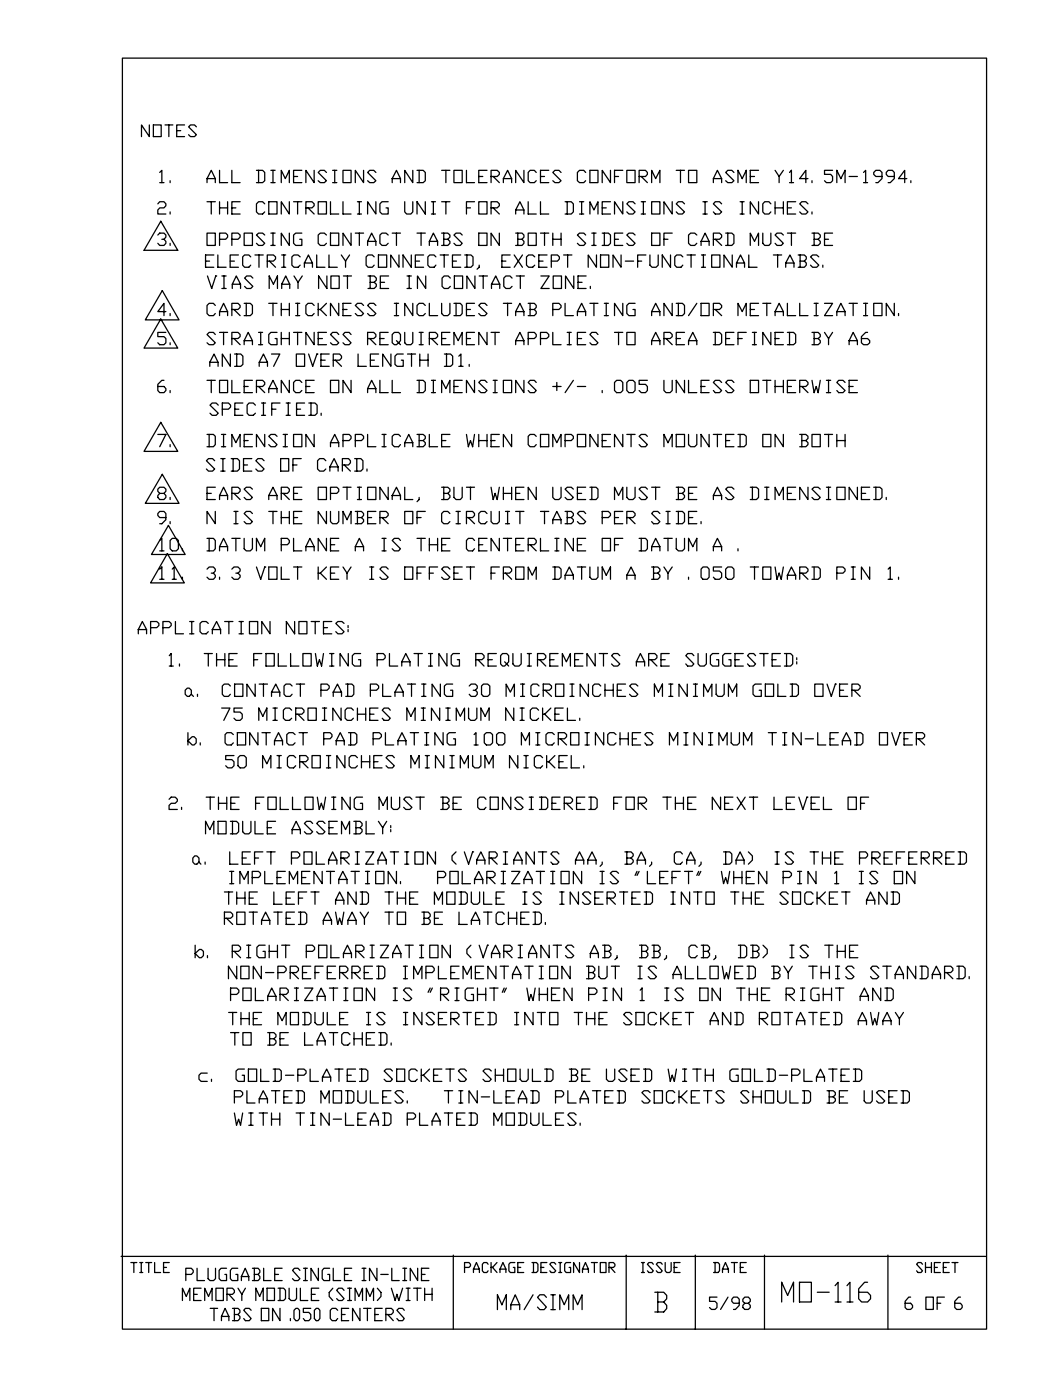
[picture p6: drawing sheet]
<svg xmlns="http://www.w3.org/2000/svg" width="210mm" height="279mm" viewBox="0 0 210 279" stroke-linecap="round" stroke-linejoin="round" font-family="sans-serif">
<g fill="none" stroke="#000" stroke-width=".25">
<path d="M24.4 11.6h172.5v253.7h-172.5zM29.8 24.9v2.4l-1.6-2.4v2.4M30.6 24.9h1.6v2.4h-1.6zM31.9 34.4l.4-.4v2.4M31.9 36.4h.8M32.9 24.9h1.6M33.7 24.9v2.4M34 36.1v.3M35.3 26.1h.8M36.8 24.9h-1.5v2.4h1.5M39.2 25.3l-.4-.4h-.8l-.4 .4 1.6 1.6-.4 .4h-.8l-.4-.4M41.3 36.4v-.8l.9-1.6 .8 1.6v.8"/>
<path d="M41.3 35.6h1.7M43.8 34v2.4h1.6M46.3 34v2.4h1.6M51.2 34h1.2l.4 .4v1.7l-.4 .3h-1.2M51.6 34v2.4M54.1 36.4h.8M54.1 34h.8M54.5 34v2.4M56.1 36.4v-2.4l.8 1.6 .8-1.6v2.4M58.6 35.2h.8M60.2 34h-1.6v2.4h1.6M62.7 34v2.4l-1.7-2.4v2.4"/>
<path d="M65.2 34.4l-.5-.4h-.8l-.4 .4 1.7 1.7-.5 .3h-.8l-.4-.3M66.4 36.4h.8M66.4 34h.8M66.8 34v2.4M68.5 34h1.6v2.4h-1.6zM72.6 34v2.4l-1.7-2.4v2.4M75 34.4l-.4-.4h-.8l-.4 .4 1.6 1.7-.4 .3h-.8l-.4-.3M78.3 35.6l.8-1.6 .8 1.6v.8M78.3 35.6h1.6M78.3 35.6v.8M82.4 34v2.4l-1.6-2.4v2.4M83.2 34h1.3l.4 .4v1.7l-.4 .3h-1.3"/>
<path d="M83.7 34v2.4M88.1 34h1.7M89 34v2.4M90.6 34h1.6v2.4h-1.6zM93.1 34v2.4h1.6M95.5 35.2h.9M97.2 34h-1.7v2.4h1.7M98 35.2h1.2l.5-.4v-.4l-.5-.4h-1.2v2.4M98.4 35.2l1.3 1.2M100.5 36.4v-.8l.8-1.6 .8 1.6v.8M100.5 35.6h1.6M104.6 34v2.4l-1.7-2.4v2.4"/>
<path d="M107 34.4l-.4-.4h-.8l-.4 .4v1.7l.4 .3h.8l.4-.3M107.9 35.2h.8M109.5 34h-1.6v2.4h1.6M112 34.4l-.5-.4h-.8l-.4 .4 1.7 1.7-.5 .3h-.8l-.4-.3M116.9 34.4l-.4-.4h-.8l-.5 .4v1.7l.5 .3h.8l.4-.3M117.7 34h1.6v2.4h-1.6zM121.8 34v2.4l-1.6-2.4v2.4M122.6 35.2h.8M124.3 34h-1.7v2.4M125.1 34h1.6v2.4h-1.6zM127.6 35.2h1.2l.4-.4v-.4l-.4-.4h-1.2v2.4M128 35.2l1.2 1.2"/>
<path d="M130 36.4v-2.4l.9 1.6 .8-1.6v2.4M135 34h1.6M135.8 34v2.4M137.4 34h1.7v2.4h-1.7zM142.4 36.4v-.8l.8-1.6 .8 1.6v.8M142.4 35.6h1.6M146.5 34.4l-.5-.4h-.8l-.4 .4 1.7 1.7-.5 .3h-.8l-.4-.3M147.3 36.4v-2.4l.8 1.6 .8-1.6v2.4M149.7 35.2h.9M151.4 34h-1.7v2.4h1.7M154.7 34l.8 1.2M155.5 35.2v1.2"/>
<path d="M156.3 34l-.8 1.2M157.6 36.4h.8M157.6 34.4l.3-.4v2.4M161.2 35.6h-1.6l1.2-1.6v2.4M162.1 36.1v.3M166.2 34h-1.7v.8h1.3l.4 .4v.9l-.4 .3h-.9l-.4-.3M167 36.4v-2.4l.8 1.6 .9-1.6v2.4M169.5 35.2h1.6M172.3 34.4l.5-.4v2.4M172.3 36.4h.8M176 35.2h-1.2l-.4-.4v-.4l.4-.4h.8l.4 .4v1.2l-.8 .8h-.4M178.5 35.2h-1.3l-.3-.4v-.4l.3-.4h.9l.4 .4v1.2l-.8 .8h-.5"/>
<path d="M181 35.6h-1.7l1.3-1.6v2.4M181.8 36.1v.3M31.5 40.7l.4-.4h.8l.4 .4v.4l-.4 .4h-.8l-.4 .4v.8h1.6M31.5 46.9l.4-.4h.8l.4 .4v.4l-.4 .5h-.4M32.1 44.2l3.4 5.8h-6.8zM32.4 58l3.3 5.8h-6.7zM32.7 47.8l.4 .4v.4l-.4 .4h-.8l-.4-.4M34 42.3v.4M34 48.6v.4M41 52.1h.8M41.3 46.5h1.7v2.5h-1.7zM41.3 40.3h1.7"/>
<path d="M41.4 55.1l.8 2.5 .9-2.5M42.2 40.3v2.4M42.7 50.9h-1.7v2.4h1.7M43.1 55.1h.1M43.5 50.9v2.4h1.6M43.8 47.8h1.2l.4-.5v-.4l-.4-.4h-1.2v2.5M43.8 40.3v2.4M43.8 41.5h1.6M44.3 55.1h.8M44.3 57.6h.8M44.7 55.1v2.5M45.4 40.3v2.4"/>
<path d="M45.9 52.1h.9M46.3 47.8h1.2l.4-.5v-.4l-.4-.4h-1.2v2.5M46.3 41.5h.8M46.4 57.6v-.9l.8-1.6 .8 1.6v.9M46.4 56.7h1.6M47.6 50.9h-1.7v2.4h1.7M47.9 40.3h-1.6v2.4h1.6M48.7 46.5h1.7v2.5h-1.7zM50 51.3l-.3-.4h-.9l-.4 .4v1.6l.4 .4h.9l.3-.4M50.5 55.5l-.5-.4h-.8l-.4 .4 1.7 1.7-.5 .4h-.8l-.4-.4M50.9 50.9h1.6M51.7 50.9v2.4"/>
<path d="M52.8 40.7l-.4-.4h-.8l-.4 .4v1.6l.4 .4h.8l.4-.4M52.8 46.9l-.4-.4h-.8l-.4 .4 1.6 1.7-.4 .4h-.8l-.4-.4M53.3 52.1h1.3l.4-.4v-.4l-.4-.4h-1.3v2.4M53.6 40.3h1.7v2.4h-1.7zM53.7 57.6v-2.5l.9 1.6 .8-1.6v2.5M53.8 52.1l1.2 1.2M54.1 46.5h.8M54.1 49h.8M54.5 46.5v2.5M56.2 56.7l.8-1.6 .8 1.6v.9M56.2 50.9h.8M56.2 53.3h.8"/>
<path d="M56.2 56.7h1.6M56.2 56.7v.9M56.6 50.9v2.4M57.7 40.3v2.4l-1.6-2.4v2.4M57.7 46.5v2.5l-1.6-2.5v2.5M58.6 40.3h1.6M58.7 55.1l.8 1.2M59.4 40.3v2.4M59.5 56.3v1.3M59.9 51.3l-.4-.4h-.8l-.4 .4v1.6l.4 .4h.8l.4-.4M60.2 46.5h-1.2l-.4 .4v1.7l.4 .4h1.2v-1.2h-.4M60.3 55.1l-.8 1.2"/>
<path d="M60.7 52.5l.9-1.6 .8 1.6v.8M60.7 52.5v.8M60.7 52.5h1.7M61 41.5h1.3l.4-.4v-.4l-.4-.4h-1.3v2.4M61.5 41.5l1.2 1.2M63.2 50.9v2.4h1.7M63.5 40.3h1.7v2.4h-1.7zM65.2 46.9l-.5-.4h-.8l-.4 .4v1.7l.4 .4h.8l.5-.4M65.2 55.1v2.5l-1.6-2.5v2.5M65.7 50.9v2.4h1.6M66 46.5h1.6v2.5h-1.6zM66 40.3v2.4h1.6"/>
<path d="M66 55.1h1.7v2.5h-1.7zM68.1 50.9l.9 1.2M68.5 40.3v2.4h1.6M68.5 55.1h1.6M69 52.1v1.2M69.3 55.1v2.5M69.8 50.9l-.8 1.2M70.1 46.5v2.5l-1.6-2.5v2.5M70.9 46.5h1.7M71.3 40.3h.8M71.3 42.7h.8M71.7 40.3v2.4"/>
<path d="M71.7 46.5v2.5M73.4 49v-.8l.8-1.7 .8 1.7v.8M73.4 48.2h1.6M73.4 55.1h1.3l.4 .4v.4l-.4 .4M73.9 56.3h.8l.4 .4v.5l-.4 .4h-1.3M73.9 55.1v2.5M74.7 51.3l-.4-.4h-.9l-.3 .4v1.6l.3 .4h.9l.4-.4M75 40.3v2.4l-1.6-2.4v2.4M75.5 50.9h1.7v2.4h-1.7zM75.9 56.3h.9M77.5 40.3h-1.3l-.4 .4v1.6l.4 .4h1.3v-1.2h-.5M77.5 46.9l-.5-.4h-.8l-.4 .4v1.7l.4 .4h.8l.5-.4"/>
<path d="M77.6 55.1h-1.7v2.5h1.7M78.3 46.5h1.6M79.1 46.5v2.5M79.6 50.9v2.4l-1.6-2.4v2.4M80.8 40.3v2l.4 .4h.8l.4-.4v-2M81.2 55.1h.9M81.2 57.6h.9M81.7 55.1v2.5M82.1 50.9v2.4l-1.7-2.4v2.4M82.9 52.1h.8M83.2 46.5h1.7M84 46.5v2.5"/>
<path d="M84.5 50.9h-1.6v2.4h1.6M84.9 40.3v2.4l-1.7-2.4v2.4M85 55.1v2.5l-1.7-2.5v2.5M85.7 49v-.8l.8-1.7 .8 1.7v.8M85.7 48.2h1.6M86.1 40.3h.8M86.1 42.7h.8M86.5 40.3v2.4M87 51.3l-.4-.4h-.8l-.4 .4v1.6l.4 .4h.8l.4-.4M87.8 50.9h1.7M88.1 46.5h1.3l.4 .4v.4l-.4 .5M88.1 40.3h1.7"/>
<path d="M88.6 47.8h.8l.4 .4v.4l-.4 .4h-1.3M88.6 46.5v2.5M88.6 50.9v2.4M89 40.3v2.4M89.9 55.5l-.4-.4h-.9l-.4 .4v1.7l.4 .4h.9l.4-.4M90.3 52.1h.8M90.7 55.1h1.6v2.5h-1.6zM91.9 50.9h-1.6v2.4h1.6M92.2 46.9l-.3-.4h-.9l-.4 .4 1.6 1.7-.3 .4h-.9l-.4-.4M92.8 50.9h1.2l.4 .4v1.6l-.4 .4h-1.2M93.1 41.5h.8M93.2 50.9v2.4"/>
<path d="M94.7 40.3h-1.6v2.4M94.8 55.1v2.5l-1.6-2.5v2.5M95.5 40.3h1.7v2.4h-1.7zM95.5 46.5h1.7v2.5h-1.7zM95.6 52.9v.4l-.4 .4M95.6 55.1h1.7M96.4 55.1v2.5M98 41.5h1.2l.5-.4v-.4l-.5-.4h-1.2v2.4M98.1 57.6v-.9l.8-1.6 .8 1.6v.9M98.1 56.7h1.6M98.4 41.5l1.3 1.2M99.7 46.5v2.5l-1.7-2.5v2.5"/>
<path d="M100.2 52.1h.8M101.8 50.9h-1.6v2.4h1.6M102.2 55.5l-.4-.4h-.8l-.5 .4v1.7l.5 .4h.8l.4-.4M102.6 50.9l1.7 2.4M102.9 42.7v-.8l.9-1.6 .8 1.6v.8M102.9 46.5h1.3l.4 .4v.4l-.4 .5M102.9 41.9h1.7M103 55.1h1.6M103.3 47.8h.9l.4 .4v.4l-.4 .4h-1.3M103.3 46.5v2.5M103.8 55.1v2.5M104.3 50.9l-1.7 2.4"/>
<path d="M105.4 46.5h1.6v2.5h-1.6zM105.4 40.3v2.4h1.6M106.7 51.3l-.4-.4h-.8l-.4 .4v1.6l.4 .4h.8l.4-.4M107.5 52.1h.9M107.9 40.3v2.4h1.6M107.9 46.5h1.6M107.9 55.1h1.7l-1.7 2.5h1.7M108.7 46.5v2.5M109.2 50.9h-1.7v2.4h1.7M110 52.1h1.3l.3-.4v-.4l-.3-.4h-1.3v2.4M110.3 46.5v2.5M110.3 47.8h1.7"/>
<path d="M110.4 55.1h1.7v2.5h-1.7zM112 46.5v2.5M112.5 50.9h1.6M112.8 40.3h1.2l.4 .4v1.6l-.4 .4h-1.2M113.2 40.3v2.4M113.3 50.9v2.4M114.5 55.1v2.5l-1.6-2.5v2.5M115.4 56.3h.8M115.7 40.3h.8M115.7 42.7h.8M116.1 40.3v2.4M116.9 46.9l-.4-.4h-.8l-.5 .4 1.7 1.7-.4 .4h-.8l-.5-.4"/>
<path d="M117 55.1h-1.6v2.5h1.6M117.7 42.7v-2.4l.8 1.6 .8-1.6v2.4M117.8 57.2v.4M118.1 46.5h.9M118.1 49h.9M118.5 46.5v2.5M119 50.9v2.4l-1.6-2.4v2.4M119.8 50.9h1.7v2.4h-1.7zM120.2 46.5h1.2l.4 .4v1.7l-.4 .4h-1.2M120.2 41.5h.8M120.6 46.5v2.5M121.8 40.3h-1.6v2.4h1.6"/>
<path d="M122.6 47.8h.8M124 50.9v2.4l-1.7-2.4v2.4M124.3 40.3v2.4l-1.7-2.4v2.4M124.3 46.5h-1.7v2.5h1.7M124.8 52.1h1.6M126.7 40.7l-.4-.4h-.8l-.4 .4 1.6 1.6-.4 .4h-.8l-.4-.4M126.7 46.9l-.4-.4h-.8l-.4 .4 1.6 1.7-.4 .4h-.8l-.4-.4M127.3 52.1h.8M128 40.3h.8M128 42.7h.8M128.4 40.3v2.4M128.9 50.9h-1.6v2.4"/>
<path d="M129.7 50.9v2l.4 .4h.8l.5-.4v-2M130 40.3h1.7v2.4h-1.7zM130 46.5h1.7v2.5h-1.7zM132.5 47.8h.8M133.8 50.9v2.4l-1.6-2.4v2.4M134.2 40.3v2.4l-1.7-2.4v2.4M134.2 46.5h-1.7v2.5M136.3 51.3l-.4-.4h-.9l-.3 .4v1.6l.3 .4h.9l.4-.4M136.6 40.7l-.4-.4h-.8l-.4 .4 1.6 1.6-.4 .4h-.8l-.4-.4M137.1 50.9h1.7M137.9 50.9v2.4M139.1 46.9l-.5-.4h-.8l-.4 .4v1.7l.4 .4h.8l.5-.4"/>
<path d="M139.9 48.2l.8-1.7 .8 1.7v.8M139.9 48.2h1.6M139.9 48.2v.8M140 50.9h.8M140 53.3h.8M140.3 40.3h.8M140.3 42.7h.8M140.4 50.9v2.4M140.7 40.3v2.4M142 50.9h1.7v2.4h-1.7zM142.4 47.8h1.2l.4-.5v-.4l-.4-.4h-1.2v2.5M142.7 47.8l1.3 1.2"/>
<path d="M144 40.7l-.4-.4h-.9l-.3 .4 1.6 1.6-.4 .4h-.9l-.3-.4M144.8 46.5h1.2l.5 .4v1.7l-.5 .4h-1.2M145.2 46.5v2.5M146.1 50.9v2.4l-1.6-2.4v2.4M147 52.5l.8-1.6 .8 1.6v.8M147 52.5h1.6M147 52.5v.8M147.7 40.3h.8M147.7 42.7h.8M148.1 40.3v2.4M149.4 50.9v2.4h1.7M149.7 49v-2.5l.9 1.7 .8-1.7v2.5"/>
<path d="M151.4 40.3v2.4l-1.7-2.4v2.4M152.2 46.5v2.1l.4 .4h.9l.3-.4v-2.1M153.8 40.7l-.3-.4h-.9l-.4 .4v1.6l.4 .4h.9l.3-.4M154.3 50.9h1.7M154.7 41.5h1.6M154.7 40.3v2.4M155.2 50.9v2.4M156.3 46.9l-.4-.4h-.8l-.4 .4 1.6 1.7-.4 .4h-.8l-.4-.4M156.3 40.3v2.4M156.8 53.3v-.8l.8-1.6 .9 1.6v.8M156.8 52.5h1.7M157.1 41.5h.8"/>
<path d="M157.1 46.5h1.7M157.9 46.5v2.5M158.8 40.3h-1.7v2.4h1.7M159.3 50.9h1.2l.4 .4v.4l-.4 .4M159.7 52.1h.8l.4 .4v.4l-.4 .4h-1.2M159.7 50.9v2.4M161.2 40.7l-.4-.4h-.8l-.4 .4 1.6 1.6-.4 .4h-.8l-.4-.4M162.1 46.5h1.2l.4 .4v.4l-.4 .5M162.1 42.3v.4M162.5 47.8h.8l.4 .4v.4l-.4 .4h-1.2M162.5 46.5v2.5M163.4 51.3l-.4-.4h-.8l-.4 .4 1.6 1.6-.4 .4h-.8l-.4-.4"/>
<path d="M164.2 52.9v.4M164.5 47.8h.9M166.2 46.5h-1.7v2.5h1.7M32.1 63.7l3.4 5.8h-6.8zM32.7 75.9h-.4l-.8 .8v1.2l.4 .5h.8l.4-.5v-.3l-.4-.5h-1.2M33.1 62.2h-1.6l1.2-1.7v2.5M33.1 66.3h-1.6v.9h1.2l.4 .4v.8l-.4 .4h-.8l-.4-.4M34 62.6v.4M34 68.4v.4M34 77.9v.5M41.3 75.9h1.7M41.9 72.3l.8-1.6 .8 1.6v.8"/>
<path d="M41.9 72.3v.8M41.9 72.3h1.6M42.2 75.9v2.5M43 61l-.4-.5h-.9l-.4 .5v1.6l.4 .4h.9l.4-.4M43 66.8l-.4-.5h-.9l-.4 .5 1.7 1.6-.4 .4h-.9l-.4-.4M43.8 75.9h1.6v2.5h-1.6zM43.8 62.2l.8-1.7 .8 1.7v.8M43.8 62.2v.8M43.8 62.2h1.6M43.8 66.3h1.6M44.6 66.3v2.5M46 70.7v2.4l-1.6-2.4v2.4"/>
<path d="M46.3 61.8h1.2l.4-.5v-.3l-.4-.5h-1.2v2.5M46.3 67.6h1.2l.4-.4v-.4l-.4-.5h-1.2v2.5M46.3 75.9v2.5h1.6M46.7 61.8l1.2 1.2M46.7 67.6l1.2 1.2M46.8 70.7h1.2l.5 .4v1.6l-.5 .4h-1.2M47.2 70.7v2.4M48.7 60.5h1.3l.4 .5v1.6l-.4 .4h-1.3M48.7 68.8v-.8l.8-1.7 .9 1.7v.8M48.7 68h1.7M48.7 77.1h.8M49.1 60.5v2.5"/>
<path d="M50.4 75.9h-1.7v2.5h1.7M51.2 77.1h1.2l.4-.4v-.4l-.4-.4h-1.2v2.5M51.6 66.3h.8M51.6 68.8h.8M51.6 77.1l1.2 1.3M51.7 73.1v-.8l.9-1.6 .8 1.6v.8M51.7 72.3h1.7M52 66.3v2.5M53.6 78.4v-.8l.9-1.7 .8 1.7v.8M53.6 60.5h1.7M53.6 77.6h1.7M54.2 70.7h1.6l-1.2 2.4"/>
<path d="M54.5 60.5v2.5M55.3 66.3h-1.2l-.5 .5v1.6l.5 .4h1.2v-1.2h-.4M56.1 60.5v2.5M56.1 66.3v2.5M56.1 61.8h1.6M56.1 67.6h1.6M57.7 75.9v2.5l-1.6-2.5v2.5M57.7 60.5v2.5M57.7 66.3v2.5M58.6 66.3h1.6M59 60.5h.8M59 63h.8"/>
<path d="M59.1 70.7h1.7v2.4h-1.7zM59.4 60.5v2.5M59.4 66.3v2.5M60.2 76.3l-.4-.4h-.8l-.4 .4v1.6l.4 .5h.8l.4-.5M61 77.1h.8M61.6 70.7l.8 2.4 .8-2.4M62.7 61l-.4-.5h-.8l-.5 .5v1.6l.5 .4h.8l.4-.4M62.7 66.3v2.5l-1.7-2.5v2.5M62.7 75.9h-1.7v2.5h1.7M63.2 70.7h.1M63.5 61.8h.4M63.5 60.5v2.5"/>
<path d="M63.5 67.6h.8M63.9 61.8l1.3 1.2M64.1 71.9h.8M65.2 66.3h-1.7v2.5h1.7M65.2 60.5l-1.3 1.3M65.7 70.7h-1.6v2.4h1.6M66 75.9h1.6v2.5h-1.6zM66.5 71.9h1.3l.4-.4v-.4l-.4-.4h-1.3v2.4M66.9 71.9l1.3 1.2M67.6 60.5v2.5l-1.6-2.5v2.5M67.6 66.8l-.4-.5h-.8l-.4 .5 1.6 1.6-.4 .4h-.8l-.4-.4M68.5 61.8h.8"/>
<path d="M70.1 66.8l-.4-.5h-.9l-.3 .5 1.6 1.6-.4 .4h-.9l-.3-.4M70.1 75.9v2.5l-1.6-2.5v2.5M70.1 60.5h-1.6v2.5h1.6M71.5 70.7v2.4h1.6M72.6 61l-.5-.5h-.8l-.4 .5 1.7 1.6-.5 .4h-.8l-.4-.4M73.4 67.6h1.2l.4-.4v-.4l-.4-.5h-1.2v2.5M73.4 77.6l.8-1.7 .8 1.7v.8M73.4 77.6v.8M73.4 77.6h1.6M73.8 67.6l1.2 1.2M73.9 71.9h.8M75 61l-.4-.5h-.8l-.4 .5 1.6 1.6-.4 .4h-.8l-.4-.4"/>
<path d="M75.6 70.7h-1.7v2.4h1.7M75.8 67.6h.9M75.8 75.9v2.5h1.7M77.5 66.3h-1.7v2.5h1.7M78 70.7v2.4l-1.6-2.4v2.4M78.3 75.9v2.5h1.6M78.7 60.5h.8M78.7 63h.8M79.1 68l.4 .4-.4 .4h-.4l-.4-.4v-1.6l.4-.5h.8l.4 .5v1.2l-.4 .4 .4 .4M79.1 60.5v2.5M80.5 70.7h-1.3l-.4 .4v1.6l.4 .4h1.3v-1.2h-.4M80.8 66.3v2.1l.4 .4h.8l.4-.4v-2.1"/>
<path d="M81.3 70.7h1.6M82.1 70.7v2.4M82.4 60.5v2.5l-1.6-2.5v2.5M83.2 75.9h1.3l.4 .4v1.6l-.4 .5h-1.3M83.7 75.9v2.5M83.7 66.3h.8M83.7 68.8h.8M83.8 71.9h1.6M83.8 70.7v2.4M84 66.3v2.5M84.9 61l-.4-.5h-.8l-.5 .5v1.6l.5 .4h.8l.4-.4M85.4 70.7v2.4"/>
<path d="M85.7 60.5v2.5h1.6M85.7 67.6h1.2l.4-.4v-.4l-.4-.5h-1.2v2.5M86.1 67.6l1.2 1.2M86.1 75.9h.8M86.1 78.4h.8M86.5 75.9v2.5M88.1 60.5v2.1l.5 .4h.8l.4-.4v-2.1M88.1 78.4v-2.5l.9 1.7 .8-1.7v2.5M88.1 67.6h.9M88.7 70.7h1.2l.4 .4v1.6l-.4 .4h-1.2M89.1 70.7v2.4M89.8 66.3h-1.7v2.5h1.7"/>
<path d="M90.6 60.5h1.3l.3 .5v1.6l-.3 .4h-1.3M90.6 68.8v-2.5l.8 1.7 .8-1.7v2.5M90.6 77.1h.8M91 60.5v2.5M91.6 71.1l.4-.4v2.4M91.6 73.1h.8M92.2 75.9h-1.6v2.5h1.6M93.1 61.8h.8M93.1 67.6h.8M93.6 72.7v.4M94.7 60.5h-1.6v2.5h1.6M94.7 66.3h-1.6v2.5h1.6"/>
<path d="M94.7 75.9v2.5l-1.6-2.5v2.5M97.2 61l-.4-.5h-.8l-.5 .5 1.7 1.6-.4 .4h-.8l-.5-.4M97.2 66.3v2.5l-1.7-2.5v2.5M97.2 76.3l-.4-.4h-.8l-.5 .4 1.7 1.6-.4 .5h-.8l-.5-.5M98 66.3h1.7M98.4 75.9h.8M98.4 78.4h.8M98.8 66.3v2.5M98.8 75.9v2.5M100.5 75.9h1.6v2.5h-1.6zM100.5 60.5h1.6M101.3 60.5v2.5"/>
<path d="M102.9 63v-.8l.9-1.7 .8 1.7v.8M102.9 68.8v-.8l.9-1.7 .8 1.7v.8M102.9 62.2h1.7M102.9 68h1.7M104.6 75.9v2.5l-1.7-2.5v2.5M105.4 60.5h1.2l.4 .5v.3l-.4 .5M105.4 67.6h1.2l.4-.4v-.4l-.4-.5h-1.2v2.5M105.8 61.8h.8l.4 .4v.4l-.4 .4h-1.2M105.8 60.5v2.5M107 76.3l-.4-.4h-.8l-.4 .4 1.6 1.6-.4 .5h-.8l-.4-.5M107.9 67.6h1.2l.4-.4v-.4l-.4-.5h-1.2v2.5M110.3 61.8h1.2l.5-.5v-.3l-.5-.5h-1.2v2.5"/>
<path d="M110.3 66.3v2.5h1.7M110.3 77.1h1.7M111.1 76.3v1.6M112.8 60.5v2.5h1.6M113.2 66.3h.8M113.2 68.8h.8M113.6 66.3v2.5M114.4 75.9l-1.6 2.5M115.2 63v-.8l.9-1.7 .8 1.7v.8M115.2 62.2h1.7M115.2 67.6h.9M115.2 77.1h1.7"/>
<path d="M116.9 66.3h-1.7v2.5h1.7M117.7 60.5h1.6M118.5 60.5v2.5M119.3 66.8l-.3-.5h-.9l-.4 .5 1.6 1.6-.3 .4h-.9l-.4-.4M120.2 77.9v.5M120.6 60.5h.8M120.6 63h.8M121 60.5v2.5M122.6 66.3h1.7M123.1 75.9h.8l.4 .4v1.6l-.4 .5h-.8l-.5-.5v-1.6zM123.4 66.3v2.5M124.3 60.5v2.5l-1.7-2.5v2.5"/>
<path d="M125.1 66.3h1.6v2.5h-1.6zM125.5 75.9h.8l.4 .4v1.6l-.4 .5h-.8l-.4-.5v-1.6zM126.7 60.5h-1.2l-.4 .5v1.6l.4 .4h1.2v-1.2h-.4M129.2 75.9h-1.6v.8h1.2l.4 .4v.8l-.4 .5h-.8l-.4-.5M130 62.2l.9-1.7 .8 1.7v.8M130 68.8v-.8l.9-1.7 .8 1.7v.8M130 62.2v.8M130 62.2h1.7M130 68h1.7M132.5 67.6h1.2l.5-.4v-.4l-.5-.5h-1.2v2.5M132.5 75.9v2l.4 .5h.8l.5-.5v-2M132.9 67.6l1.3 1.2"/>
<path d="M134.2 60.5v2.5l-1.7-2.5v2.5M135 60.5h1.2l.4 .5v1.6l-.4 .4h-1.2M135 67.6h.8M135.4 60.5v2.5M136.6 66.3h-1.6v2.5h1.6M136.6 75.9v2.5l-1.6-2.5v2.5M137.4 68.8v-.8l.9-1.7 .8 1.7v.8M137.4 75.9v2.5h1.7M137.4 68h1.7M139.1 60.5l-1.7 2.5M139.9 60.5h1.6v2.5h-1.6zM139.9 77.1h.8"/>
<path d="M141.5 75.9h-1.6v2.5h1.6M142.4 61.8h1.2l.4-.5v-.3l-.4-.5h-1.2v2.5M142.4 66.3h1.2l.4 .5v1.6l-.4 .4h-1.2M142.7 61.8l1.3 1.2M142.7 66.3v2.5M144 76.3l-.4-.4h-.9l-.3 .4 1.6 1.6-.4 .5h-.9l-.3-.5M144.8 67.6h.8M146.5 66.3h-1.7v2.5h1.7M146.5 76.3l-.5-.4h-.8l-.4 .4 1.7 1.6-.5 .5h-.8l-.4-.5M147.3 63v-2.5l.8 1.7 .8-1.7v2.5M147.3 67.6h.8M148.9 66.3h-1.6v2.5"/>
<path d="M149.7 75.9h1.7v2.5h-1.7zM149.7 61.8h.9M150.2 66.3h.8M150.2 68.8h.8M150.6 66.3v2.5M151.4 60.5h-1.7v2.5h1.7M152.2 60.5h1.6M152.2 75.9h1.6M153 60.5v2.5M153 75.9v2.5M153.8 66.3v2.5l-1.6-2.5v2.5M154.7 63v-.8l.8-1.7 .8 1.7v.8"/>
<path d="M154.7 75.9v2.5M154.7 62.2h1.6M154.7 67.6h.8M154.7 77.1h1.6M156.3 66.3h-1.6v2.5h1.6M156.3 75.9v2.5M157.1 66.3h1.3l.4 .5v1.6l-.4 .4h-1.3M157.1 60.5v2.5h1.7M157.1 77.1h.8M157.6 66.3v2.5M158.8 75.9h-1.7v2.5h1.7M159.6 77.1h1.2l.4-.4v-.4l-.4-.4h-1.2v2.5"/>
<path d="M159.6 60.5v2.5h1.6M160 77.1l1.2 1.3M162.1 66.3h1.2l.4 .5v.4l-.4 .4M162.1 75.9l.4 2.5 .4-1.3 .4 1.3 .4-2.5M162.5 67.6h.8l.4 .4v.4l-.4 .4h-1.2M162.5 66.3v2.5M162.5 60.5h.8M162.5 63h.8M162.9 60.5v2.5M164.5 60.5h1.7l-1.7 2.5h1.7M164.5 66.3l.9 1.3M164.9 75.9h.9"/>
<path d="M164.9 78.4h.9M165.4 67.6v1.2M165.4 75.9v2.5M166.2 66.3l-.8 1.3M167 63v-.8l.8-1.7 .9 1.7v.8M167 62.2h1.7M168.7 76.3l-.5-.4h-.8l-.4 .4 1.7 1.6-.5 .5h-.8l-.4-.5M169.5 68l.8-1.7 .8 1.7v.8M169.5 60.5h1.6M169.5 68h1.6M169.5 68v.8M169.5 77.1h.8"/>
<path d="M170.3 60.5v2.5M171.1 75.9h-1.6v2.5h1.6M172.3 60.5h.8M172.3 63h.8M172.8 60.5v2.5M173.1 66.3h-.3l-.9 .9v1.2l.4 .4h.8l.5-.4v-.4l-.5-.4h-1.2M174.4 60.5h1.6v2.5h-1.6zM178.5 60.5v2.5l-1.6-2.5v2.5M179.3 62.6v.4M31.5 86.7h1.6l-1.2 2.5M31.9 98.5l-.4-.5v-.4l.4-.4h.8l.4 .4v.4l-.4 .5h-.8l-.4 .4v.4l.4 .4h.8l.4-.4v-.4l-.4-.4M32.1 84.3l3.4 5.8h-6.8z"/>
<path d="M32.4 94.7l3.3 5.8h-6.7zM34 88.7v.5M34 99.3v.4M41.3 86.7h1.3l.4 .4v1.6l-.4 .5h-1.3M41.3 98.5h.9M41.7 86.7v2.5M42.8 91.9l-.4-.4h-.8l-.4 .4 1.6 1.7-.4 .4h-.8l-.4-.4M43 97.2h-1.7v2.5h1.7M43.6 80.9l-.5-.5h-.8l-.4 .5 1.7 1.6-.5 .4h-.8l-.4-.4M43.8 99.7v-.8l.8-1.7 .8 1.7v.8M43.8 98.9h1.6M44.1 91.5h.8"/>
<path d="M44.1 94h.8M44.2 86.7h.8M44.2 89.2h.8M44.4 81.7h1.2l.4-.5v-.3l-.4-.5h-1.2v2.5M44.5 91.5v2.5M44.6 86.7v2.5M46.1 91.5h1.3l.4 .4v1.7l-.4 .4h-1.3M46.3 89.2v-2.5l.8 1.6 .8-1.6v2.5M46.3 98.5h1.2l.4-.5v-.4l-.4-.4h-1.2v2.5M46.5 91.5v2.5M46.7 98.5l1.2 1.2M46.9 81.7h.8"/>
<path d="M48.5 80.4h-1.6v2.5h1.6M48.6 92.8h.8M48.7 87.9h.8M50.2 91.5h-1.6v2.5h1.6M50.4 86.7h-1.7v2.5h1.7M50.4 97.6l-.4-.4h-.9l-.4 .4 1.7 1.7-.4 .4h-.9l-.4-.4M51 80.9l-.5-.5h-.8l-.4 .5v1.6l.4 .4h.8l.5-.4M52.2 82.9h.8M52.2 80.4h.8M52.6 80.4v2.5M52.7 91.9l-.4-.4h-.8l-.4 .4 1.6 1.7-.4 .4h-.8l-.4-.4M52.8 86.7v2.5l-1.6-2.5v2.5"/>
<path d="M53.6 98.9l.9-1.7 .8 1.7v.8M53.6 98.9v.8M53.6 98.9h1.7M54.2 81.7h.9M55.3 87.1l-.4-.4h-.8l-.5 .4 1.7 1.6-.4 .5h-.8l-.5-.5M55.9 80.4h-1.7v2.5M56 91.5h1.6v2.5h-1.6zM56.1 98.5h1.3l.3-.5v-.4l-.3-.4h-1.3v2.5M56.5 86.7h.9M56.5 89.2h.9M56.5 98.5l1.2 1.2M56.9 86.7v2.5"/>
<path d="M57.1 82.9h.8M57.1 80.4h.8M57.5 80.4v2.5M58.5 92.8h.8M58.6 86.7h1.6v2.5h-1.6zM58.6 98.5h.8M59.2 81.7h.8M60.1 91.5h-1.6v2.5M60.2 97.2h-1.6v2.5h1.6M60.8 80.4h-1.6v2.5h1.6M61.6 80.4h1.3l.4 .5v1.6l-.4 .4h-1.3M62.1 80.4v2.5"/>
<path d="M62.7 86.7v2.5l-1.7-2.5v2.5M63.5 97.2h1.7v2.5h-1.7zM64.1 82.5v.4M65 91.9l-.4-.4h-.8l-.4 .4v1.7l.4 .4h.8l.4-.4M65.8 93.2l.9-1.7 .8 1.7v.8M65.8 93.2v.8M65.8 93.2h1.7M66 88.3l.8-1.6 .8 1.6v.9M66 98.5h1.2l.4-.5v-.4l-.4-.4h-1.2v2.5M66 88.3v.9M66 88.3h1.6M68.3 92.8h1.3l.3-.4v-.5l-.3-.4h-1.3v2.5"/>
<path d="M68.5 87.9h1.2l.4-.4v-.4l-.4-.4h-1.2v2.5M68.5 97.2h1.6M68.7 92.8l1.2 1.2M69.3 97.2v2.5M70.8 91.5h1.2l.4 .4v1.7l-.4 .4h-1.2M70.9 87.9h1.2l.5-.4v-.4l-.5-.4h-1.2v2.5M71.2 91.5v2.5M71.3 99.7h.8M71.3 97.2h.8M71.7 97.2v2.5M73.2 93.6v.4M73.4 97.2h1.6v2.5h-1.6z"/>
<path d="M73.4 86.7v2.5h1.6M76.2 86.7h.8M76.2 89.2h.8M76.7 86.7v2.5M77.5 97.2v2.5l-1.7-2.5v2.5M78.3 98.9l.8-1.7 .8 1.7v.8M78.3 98.9v.8M78.3 98.9h1.6M79.9 87.1l-.4-.4h-.8l-.4 .4v1.6l.4 .5h.8l.4-.5M80.8 88.3l.8-1.6 .8 1.6v.9M80.8 88.3v.9M80.8 97.2v2.5h1.6"/>
<path d="M80.8 88.3h1.6M83.2 86.7h1.3l.4 .4v.4l-.4 .4M83.7 87.9h.8l.4 .4v.4l-.4 .5h-1.3M83.7 86.7v2.5M83.7 99.3v.4l-.5 .4M85.7 86.7v2.5h1.6M88.1 97.2h1.3l.4 .4v.4l-.4 .5M88.1 87.9h.9M88.6 98.5h.8l.4 .4v.4l-.4 .4h-1.3M88.6 97.2v2.5M89.8 86.7h-1.7v2.5h1.7M90.6 97.2v2.1l.4 .4h.9l.3-.4v-2.1"/>
<path d="M93.1 86.7l.4 2.5 .4-1.3 .4 1.3 .4-2.5M93.1 97.2h1.6M93.9 97.2v2.5M95.5 86.7v2.5M95.5 87.9h1.7M97.2 86.7v2.5M98 87.9h.8M98 97.2l.4 2.5 .4-1.2 .4 1.2 .5-2.5M99.7 86.7h-1.7v2.5h1.7M100.5 98.5h1.6M100.5 97.2v2.5M102.1 86.7v2.5l-1.6-2.5v2.5"/>
<path d="M102.1 97.2v2.5M102.9 98.5h.9M104.6 97.2h-1.7v2.5h1.7M107 87.1l-.4-.4h-.8l-.4 .4v1.6l.4 .5h.8l.4-.5M107 97.2v2.5l-1.6-2.5v2.5M107.9 86.7h1.6v2.5h-1.6zM110.3 89.2v-2.5l.8 1.6 .9-1.6v2.5M110.3 97.2v2.1l.4 .4h.8l.5-.4v-2.1M112.8 87.9h1.2l.4-.4v-.4l-.4-.4h-1.2v2.5M114.4 97.6l-.4-.4h-.8l-.4 .4 1.6 1.7-.4 .4h-.8l-.4-.4M115.2 86.7h1.7v2.5h-1.7zM115.2 98.5h.9"/>
<path d="M116.9 97.2h-1.7v2.5h1.7M117.7 97.2h1.3l.3 .4v1.7l-.3 .4h-1.3M118.1 97.2v2.5M119.3 86.7v2.5l-1.6-2.5v2.5M120.2 87.9h.8M121.8 86.7h-1.6v2.5h1.6M122.6 99.7v-2.5l.8 1.7 .9-1.7v2.5M124.3 86.7v2.5l-1.7-2.5v2.5M125.1 97.2v2.1l.4 .4h.8l.4-.4v-2.1M125.1 86.7h1.6M125.9 86.7v2.5M129.2 87.1l-.4-.4h-.8l-.4 .4 1.6 1.6-.4 .5h-.8l-.4-.5"/>
<path d="M129.2 97.6l-.4-.4h-.8l-.4 .4 1.6 1.7-.4 .4h-.8l-.4-.4M130 97.2h1.7M130.9 97.2v2.5M132.5 89.2v-2.5l.8 1.6 .9-1.6v2.5M135 86.7h1.6v2.5h-1.6zM135 97.2h1.2l.4 .4v.4l-.4 .5M135.4 98.5h.8l.4 .4v.4l-.4 .4h-1.2M135.4 97.2v2.5M137.4 86.7v2l.4 .5h.8l.5-.5v-2M137.4 98.5h.9M139.1 97.2h-1.7v2.5h1.7M141.5 86.7v2.5l-1.6-2.5v2.5"/>
<path d="M142.4 99.7v-.8l.8-1.7 .8 1.7v.8M142.4 86.7h1.6M142.4 98.9h1.6M143.2 86.7v2.5M144.8 87.9h.8M146.5 86.7h-1.7v2.5h1.7M146.5 97.6l-.5-.4h-.8l-.4 .4 1.7 1.7-.5 .4h-.8l-.4-.4M147.3 86.7h1.2l.4 .4v1.6l-.4 .5h-1.2M147.7 86.7v2.5M149.7 97.2h1.3l.4 .4v1.7l-.4 .4h-1.3M150.2 97.2v2.5M152.2 86.7h1.6v2.5h-1.6z"/>
<path d="M152.6 99.7h.9M152.6 97.2h.9M153 97.2v2.5M154.7 99.7v-2.5l.8 1.7 .8-1.7v2.5M156.3 86.7v2.5l-1.6-2.5v2.5M157.1 98.5h.8M158.8 97.2h-1.7v2.5h1.7M159.6 86.7h1.2l.4 .4v.4l-.4 .4M160 87.9h.8l.4 .4v.4l-.4 .5h-1.2M160 86.7v2.5M161.2 97.2v2.5l-1.6-2.5v2.5M162.1 86.7h1.6v2.5h-1.6z"/>
<path d="M163.7 97.6l-.4-.4h-.8l-.4 .4 1.6 1.7-.4 .4h-.8l-.4-.4M164.5 86.7h1.7M164.9 99.7h.9M164.9 97.2h.9M165.4 86.7v2.5M165.4 97.2v2.5M167 97.2h1.7v2.5h-1.7zM167 86.7v2.5M167 87.9h1.7M168.7 86.7v2.5M171.1 97.2v2.5l-1.6-2.5v2.5M171.9 98.5h.9"/>
<path d="M173.6 97.2h-1.7v2.5h1.7M174.4 97.2h1.2l.4 .4v1.7l-.4 .4h-1.2M174.8 97.2v2.5M176.9 99.3v.4M31.9 107.9l.4-.5v2.5M31.9 109.9h.8M31.9 113.6l.4-.4v2.4M31.9 115.6h.8M33.1 103.3h-1.2l-.4-.4v-.4l.4-.4h.8l.4 .4v1.2l-.8 .8h-.4M33.4 110.5l3.4 5.8h-6.7zM33.6 104.9l3.4 5.8h-6.8zM34 104.1v.4"/>
<path d="M34.4 107.4h.8l.4 .5v1.6l-.4 .4h-.8l-.4-.4v-1.6zM34.4 113.6l.4-.4v2.4M34.4 115.6h.8M36.4 109.5v.4M36.4 115.2v.4M41.3 107.4h1.3l.4 .5v1.6l-.4 .4h-1.3M41.3 113.6l.4-.4h.9l.4 .4v.4l-.4 .4h-.4M41.7 107.4v2.5M42.6 114.4l.4 .4v.4l-.4 .4h-.9l-.4-.4M43 102.1v2.4l-1.7-2.4v2.4M43.8 109.9v-.8l.8-1.7 .8 1.7v.8M43.8 115.2v.4"/>
<path d="M43.8 109.1h1.6M46.3 113.6l.4-.4h.8l.4 .4v.4l-.4 .4h-.4M46.3 107.4h1.6M46.7 104.5h.8M46.7 102.1h.8M47.1 102.1v2.4M47.1 107.4v2.5M47.5 114.4l.4 .4v.4l-.4 .4h-.8l-.4-.4M48.7 107.4v2.1l.4 .4h.9l.4-.4v-2.1M50.4 102.5l-.4-.4h-.9l-.4 .4 1.7 1.6-.4 .4h-.9l-.4-.4M51.2 109.9v-2.5l.8 1.7 .8-1.7v2.5M51.2 113.2l.8 2.4 .8-2.4"/>
<path d="M52.8 113.2h.1M53.6 113.2h1.7v2.4h-1.7zM53.6 102.1h1.7M54.5 102.1v2.4M56.1 108.7h1.3l.3-.4v-.4l-.3-.5h-1.3v2.5M56.1 102.1v2.4M56.1 113.2v2.4h1.6M56.1 103.3h1.6M57.7 102.1v2.4M58.6 107.4v2.5h1.6M58.6 103.3h.8M58.6 113.2h1.6"/>
<path d="M59.4 113.2v2.4M60.2 102.1h-1.6v2.4h1.6M61 109.9v-.8l.8-1.7 .9 1.7v.8M61 109.1h1.7M63.5 113.2v2.4M63.9 114.4l1.3 1.2M65.2 107.4v2.5l-1.7-2.5v2.5M65.2 102.1v2.4l-1.7-2.4v2.4M65.2 113.2l-1.3 1.2h-.4M66 102.1v2l.4 .4h.8l.4-.4v-2M66 108.7h.8M66 114.4h.8"/>
<path d="M67.6 113.2h-1.6v2.4h1.6M67.6 107.4h-1.6v2.5h1.6M68.5 104.5v-2.4l.8 1.6 .8-1.6v2.4M68.5 113.2l.8 1.2M69.3 114.4v1.2M70.1 113.2l-.8 1.2M70.9 109.9v-.8l.8-1.7 .9 1.7v.8M70.9 102.1h1.2l.5 .4v.4l-.5 .4M70.9 109.1h1.7M71.3 103.3h.8l.5 .4v.4l-.5 .4h-1.2M71.3 102.1v2.4M73.4 103.3h.8"/>
<path d="M73.8 115.6h.8M73.8 113.2h.8M74.2 113.2v2.4M75 102.1h-1.6v2.4h1.6M75.8 103.3h1.2l.5-.4v-.4l-.5-.4h-1.2v2.4M76.2 109.9h.8M76.2 107.4h.8M76.2 103.3l1.3 1.2M76.7 107.4v2.5M77.5 113.6l-.5-.4h-.8l-.4 .4 1.7 1.6-.5 .4h-.8l-.4-.4M79.9 107.9l-.4-.5h-.8l-.4 .5 1.6 1.6-.4 .4h-.8l-.4-.4M80.8 102.1h1.6v2.4h-1.6z"/>
<path d="M80.8 113.2h1.6v2.4h-1.6zM83.2 107.4h1.7M83.2 103.3h.8M83.2 114.4h.8M84 107.4v2.5M84.9 102.1h-1.7v2.4M84.9 113.2h-1.7v2.4M85.7 108.7h1.6M85.7 107.4v2.5M85.7 114.4h.8M87.3 113.2h-1.6v2.4M87.3 107.4v2.5"/>
<path d="M88.1 108.7h.9M89.8 102.5l-.4-.4h-.8l-.5 .4v1.6l.5 .4h.8l.4-.4M89.8 113.6l-.4-.4h-.8l-.5 .4 1.7 1.6-.4 .4h-.8l-.5-.4M89.8 107.4h-1.7v2.5h1.7M90.6 114.4h.8M91 104.5h.9M91 102.1h.9M91.4 102.1v2.4M92.2 113.2h-1.6v2.4h1.6M93.1 103.3h1.2l.4-.4v-.4l-.4-.4h-1.2v2.4M93.1 113.2h1.6M93.5 103.3l1.2 1.2"/>
<path d="M93.9 113.2v2.4M94.7 107.9l-.4-.5h-.8l-.4 .5v1.6l.4 .4h.8l.4-.4M95.5 108.7h.9M97.2 102.5l-.4-.4h-.8l-.5 .4v1.6l.5 .4h.8l.4-.4M97.2 107.4h-1.7v2.5h1.7M98 102.1v2l.4 .4h.8l.5-.4v-2M98 114.4h.8M99.7 107.4v2.5l-1.7-2.5v2.5M99.7 113.2h-1.7v2.4M100.5 114.4h1.2l.4-.4v-.4l-.4-.4h-1.2v2.4M100.5 107.4h1.6M100.9 104.5h.8"/>
<path d="M100.9 102.1h.8M100.9 114.4l1.2 1.2M101.3 102.1v2.4M101.3 107.4v2.5M102.9 113.2h1.7v2.4h-1.7zM102.9 108.7h.9M102.9 102.1h1.7M103.8 102.1v2.4M104.6 107.4h-1.7v2.5h1.7M105.4 108.7h1.2l.4-.4v-.4l-.4-.5h-1.2v2.5M105.4 115.6v-2.4l.8 1.6 .8-1.6v2.4M105.8 108.7l1.2 1.2"/>
<path d="M107.9 107.4v2.5h1.6M107.9 102.1h1.6M108.7 102.1v2.4M110.3 104.5v-.8l.8-1.6 .9 1.6v.8M110.3 113.2h1.2l.5 .4v1.6l-.5 .4h-1.2M110.3 103.7h1.7M110.7 109.9h.8M110.7 107.4h.8M110.7 113.2v2.4M111.1 107.4v2.5M112.8 102.1h1.2l.4 .4v.4l-.4 .4M112.8 115.6v-.8l.8-1.6 .8 1.6v.8"/>
<path d="M112.8 114.8h1.6M113.2 103.3h.8l.4 .4v.4l-.4 .4h-1.2M113.2 102.1v2.4M114.4 107.4v2.5l-1.6-2.5v2.5M115.2 108.7h.9M115.2 113.2h1.7M116.1 113.2v2.4M116.9 102.5l-.4-.4h-.8l-.5 .4 1.7 1.6-.4 .4h-.8l-.5-.4M116.9 107.4h-1.7v2.5h1.7M117.7 113.2v2l.4 .4h.9l.3-.4v-2M120.2 107.4h1.6v2.5h-1.6zM120.2 103.3h1.2l.4-.4v-.4l-.4-.4h-1.2v2.4"/>
<path d="M120.2 115.6v-2.4l.8 1.6 .8-1.6v2.4M122.6 108.7h.8M122.6 103.3h.8M124.3 107.4h-1.7v2.5M124.3 102.1h-1.7v2.4h1.7M125.1 103.3h1.2l.4-.4v-.4l-.4-.4h-1.2v2.4M125.1 114.8l.8-1.6 .8 1.6v.8M125.1 114.8v.8M125.1 114.8h1.6M125.5 103.3l1.2 1.2M127.6 107.4h1.2l.4 .5v1.6l-.4 .4h-1.2M128 107.4v2.5"/>
<path d="M130 109.9v-.8l.9-1.7 .8 1.7v.8M130 113.2h1.3l.4 .4v.4l-.4 .4M130 109.1h1.7M130.4 114.4h.9l.4 .4v.4l-.4 .4h-1.3M130.4 113.2v2.4M131.7 102.5l-.4-.4h-.9l-.4 .4 1.7 1.6-.4 .4h-.9l-.4-.4M132.5 107.4h1.7M132.5 113.2l.8 1.2M132.9 104.5h.8M132.9 102.1h.8M133.3 102.1v2.4M133.3 107.4v2.5"/>
<path d="M133.3 114.4v1.2M134.2 113.2l-.9 1.2M135 107.4v2.1l.4 .4h.8l.4-.4v-2.1M135 102.1h1.2l.4 .4v1.6l-.4 .4h-1.2M135.4 102.1v2.4M137.4 109.9v-2.5l.9 1.7 .8-1.7v2.5M137.4 115.2v.4M137.4 103.3h.9M139.1 102.1h-1.7v2.4h1.7M139.9 104.1v.4M140.3 113.2h.8l.4 .4v1.6l-.4 .4h-.8l-.4-.4v-1.6zM142.4 109.1l.8-1.7 .8 1.7v.8"/>
<path d="M142.4 109.1h1.6M142.4 109.1v.8M144 113.2h-1.6v.8h1.2l.4 .4v.8l-.4 .4h-.9l-.3-.4M144.8 113.6l.4-.4h.8l.5 .4v1.6l-.5 .4h-.8l-.4-.4zM147.3 109.5v.4M149.7 113.2h1.7M150.6 113.2v2.4M152.2 113.2h1.6v2.4h-1.6zM154.7 113.2l.4 2.4 .4-1.2 .4 1.2 .4-2.4M157.1 114.8l.8-1.6 .9 1.6v.8M157.1 114.8v.8M157.1 114.8h1.7"/>
<path d="M159.6 114.4h1.2l.4-.4v-.4l-.4-.4h-1.2v2.4M160 114.4l1.2 1.2M162.1 113.2h1.2l.4 .4v1.6l-.4 .4h-1.2M162.5 113.2v2.4M167 114.4h1.2l.5-.4v-.4l-.5-.4h-1.2v2.4M169.9 115.6h.8M169.9 113.2h.8M170.3 113.2v2.4M173.6 113.2v2.4l-1.7-2.4v2.4M177.2 113.6l.5-.4v2.4M177.2 115.6h.9M179.3 115.2v.4"/>
<path d="M27.6 125.6l.8-1.6 .9 1.6v.9M27.6 125.6v.9M27.6 125.6h1.7M30.1 125.3h1.2l.4-.5v-.4l-.4-.4h-1.2v2.5M32.5 125.3h1.2l.5-.5v-.4l-.5-.4h-1.2v2.5M33.8 130.9l.4-.5v2.5M33.8 132.9h.8M35 124v2.5h1.6M35.8 132.5v.4M37.4 137.3h.4l.4 .5v.8l-.4 .4h-.4l-.4-.4v-.8zM37.8 124h.9M37.8 126.5h.9"/>
<path d="M38.2 138.6l.4 .4M38.3 124v2.5M39.4 138.6v.4M40.8 130.4h1.6M41.6 124.4l-.5-.4h-.8l-.4 .4v1.7l.4 .4h.8l.5-.4M41.6 130.4v2.5M42.4 125.6l.8-1.6 .8 1.6v.9M42.4 125.6h1.6M42.4 125.6v.9M43.2 130.4v2.5M43.2 131.7h1.7M44.8 124h1.7"/>
<path d="M44.9 130.4v2.5M45.7 124v2.5M45.7 131.7h.8M46 136.9l-.4-.4h-.9l-.3 .4v1.7l.3 .4h.9l.4-.4M46.8 136.5h1.7v2.5h-1.7zM47.3 130.4h-1.6v2.5h1.6M47.7 124h.9M47.7 126.5h.9M48.1 124v2.5M49.8 124h1.6v2.5h-1.6zM50.6 131.7h.8M50.9 136.5v2.5l-1.6-2.5v2.5"/>
<path d="M51.7 136.5h1.7M52.2 130.4h-1.6v2.5M52.6 136.5v2.5M53.1 130.4h1.6v2.5h-1.6zM53.9 124v2.5l-1.7-2.5v2.5M54.2 139v-.9l.8-1.6 .8 1.6v.9M54.2 138.1h1.6M55.5 130.4v2.5h1.7M58 130.4v2.5h1.6M58.3 136.9l-.4-.4h-.8l-.4 .4v1.7l.4 .4h.8l.4-.4M58.8 124v2.5l-1.7-2.5v2.5M59.1 136.5h1.7"/>
<path d="M59.6 124h1.7v2.5h-1.7zM59.9 136.5v2.5M60.5 130.4h1.6v2.5h-1.6zM62.1 124h1.7M62.9 124v2.5M62.9 130.4l.4 2.5 .5-1.2 .4 1.2 .4-2.5M64.1 137.8h1.2l.4-.5v-.4l-.4-.4h-1.2v2.5M64.6 125.3h.8M65.8 132.9h.8M65.8 130.4h.8M66.2 124h-1.6v2.5h1.6M66.2 130.4v2.5"/>
<path d="M66.5 138.1l.9-1.6 .8 1.6v.9M66.5 138.1h1.7M66.5 138.1v.9M68.7 124.4l-.5-.4h-.8l-.4 .4 1.7 1.7-.5 .4h-.8l-.4-.4M69 136.5h1.2l.4 .4v1.7l-.4 .4h-1.2M69.4 136.5v2.5M69.5 124.8v.5M69.5 125.6v.5M69.5 130.4v2.5l-1.6-2.5v2.5M72 130.4h-1.3l-.4 .5v1.6l.4 .4h1.3v-1.2h-.5M73.9 137.8h1.2l.5-.5v-.4l-.5-.4h-1.2v2.5M75.3 131.7h1.2l.4-.4v-.4l-.4-.5h-1.2v2.5"/>
<path d="M76.4 136.5v2.5h1.6M77.7 130.4v2.5h1.7M78.8 139v-.9l.9-1.6 .8 1.6v.9M78.8 138.1h1.7M80.2 132.9v-.8l.8-1.7 .8 1.7v.8M80.2 132.1h1.6M81.3 136.5h1.6M82.1 136.5v2.5M82.6 130.4h1.7M83.5 130.4v2.5M84.2 136.5h.8M84.2 139h.8"/>
<path d="M84.6 136.5v2.5M85.5 132.9h.8M85.5 130.4h.8M85.9 130.4v2.5M87.9 136.5v2.5l-1.7-2.5v2.5M89.2 130.4v2.5l-1.6-2.5v2.5M90.3 136.5h-1.2l-.4 .4v1.7l.4 .4h1.2v-1.2h-.4M91.7 130.4h-1.3l-.4 .5v1.6l.4 .4h1.3v-1.2h-.4M93.6 136.9l.4-.4h.9l.3 .4v.4l-.3 .5h-.5M94.9 137.8l.3 .3v.5l-.3 .4h-.9l-.4-.4M95 131.7h1.2l.4-.4v-.4l-.4-.5h-1.2v2.5M95.4 131.7l1.2 1.2"/>
<path d="M96.1 136.9l.4-.4h.8l.4 .4v1.7l-.4 .4h-.8l-.4-.4zM97.4 131.7h.9M99.1 130.4h-1.7v2.5h1.7M100.7 132.1l.4 .4-.4 .4h-.4l-.4-.4v-1.6l.4-.5h.8l.4 .5v1.2l-.4 .4 .4 .4M101 139v-2.5l.9 1.6 .8-1.6v2.5M102.4 130.4v2.1l.3 .4h.9l.4-.4v-2.1M103.9 136.5h.8M103.9 139h.8M104.3 136.5v2.5M105.2 132.9h.8M105.2 130.4h.8M105.6 130.4v2.5"/>
<path d="M107.3 131.7h1.2l.4-.4v-.4l-.4-.5h-1.2v2.5M107.6 136.9l-.4-.4h-.9l-.3 .4v1.7l.3 .4h.9l.4-.4M107.7 131.7l1.2 1.2M108.4 137.8h1.2l.5-.5v-.4l-.5-.4h-1.2v2.5M108.8 137.8l1.3 1.2M109.7 131.7h.9M110.9 136.5h1.6v2.5h-1.6zM111.4 130.4h-1.7v2.5h1.7M112.2 132.9v-2.5l.8 1.7 .8-1.7v2.5M113.7 136.5h.9M113.7 139h.9M114.2 136.5v2.5"/>
<path d="M114.7 131.7h.8M116.3 130.4h-1.6v2.5h1.6M117.4 136.5v2.5l-1.6-2.5v2.5M118.8 130.4v2.5l-1.7-2.5v2.5M119.6 130.4h1.6M119.9 136.9l-.4-.4h-.8l-.4 .4v1.7l.4 .4h.8l.4-.4M120.4 130.4v2.5M120.7 136.5v2.5M120.7 137.8h1.7M122.4 136.5v2.5M123.2 137.8h.8M123.7 130.9l-.4-.5h-.8l-.5 .5 1.7 1.6-.4 .4h-.8l-.5-.4"/>
<path d="M124.8 136.5h-1.6v2.5h1.6M127 132.1l.8-1.7 .9 1.7v.8M127 132.1h1.7M127 132.1v.8M127.3 136.9l-.4-.4h-.8l-.5 .4 1.7 1.7-.4 .4h-.8l-.5-.4M129.5 131.7h1.2l.4-.4v-.4l-.4-.5h-1.2v2.5M129.9 131.7l1.2 1.2M130.6 139v-2.5l.8 1.6 .8-1.6v2.5M131.9 131.7h.9M133.5 136.5h.8M133.5 139h.8M133.6 130.4h-1.7v2.5h1.7"/>
<path d="M133.9 136.5v2.5M137.2 136.5v2.5l-1.7-2.5v2.5M138.4 136.5h.8M138.4 139h.8M138.5 130.9l-.4-.5h-.9l-.3 .5 1.6 1.6-.4 .4h-.9l-.3-.4M138.8 136.5v2.5M139.3 130.4v2.1l.4 .4h.8l.5-.4v-2.1M140.4 139v-2.5l.9 1.6 .8-1.6v2.5M142.9 136.5v2.1l.4 .4h.8l.4-.4v-2.1M143.4 130.4h-1.2l-.4 .5v1.6l.4 .4h1.2v-1.2h-.4M145.4 139v-2.5l.8 1.6 .8-1.6v2.5M145.9 130.4h-1.2l-.5 .5v1.6l.5 .4h1.2v-1.2h-.4"/>
<path d="M146.7 131.7h.8M148.3 130.4h-1.6v2.5h1.6M150.8 130.9l-.4-.5h-.8l-.4 .5 1.6 1.6-.4 .4h-.8l-.4-.4M151.6 130.4h1.7M151.9 136.5h-1.2l-.4 .4v1.7l.4 .4h1.2v-1.2h-.4M152.4 130.4v2.5M152.7 136.5h1.7v2.5h-1.7zM154.1 131.7h.8M155.2 136.5v2.5h1.6M155.7 130.4h-1.6v2.5h1.6M156.5 130.4h1.3l.4 .5v1.6l-.4 .4h-1.3M157 130.4v2.5"/>
<path d="M157.7 136.5h1.2l.4 .4v1.7l-.4 .4h-1.2M158.1 136.5v2.5M159 131.3v.4M159 132.1v.4M162.6 136.5h1.7v2.5h-1.7zM165.1 136.5l.8 2.5 .8-2.5M166.7 136.5h.1M167.6 137.8h.8M169.2 136.5h-1.6v2.5h1.6M170 137.8h1.2l.5-.5v-.4l-.5-.4h-1.2v2.5M170.4 137.8l1.3 1.2M33.7 159.5l.5-.4h.8l.4 .4v.4l-.4 .4h-.8l-.5 .4v.8h1.7"/>
<path d="M37.5 147.8l.9-.8h.3l.5 .4v.9l-.5 .4h-.3zM37.5 146.2v2.5M40 148.3v.4M41.1 159.1h1.7M42 159.1v2.4M43.6 159.1v2.4M44.2 141.3h1.7l-1.2 2.5M45.3 159.1v2.4M46.6 146.6l-.5-.4h-.8l-.4 .4v1.7l.4 .4h.8l.5-.4M46.7 150.8h-1.7v.8h1.3l.4 .4v.8l-.4 .4h-.8l-.5-.4M47.4 146.2h1.6v2.5h-1.6zM47.7 159.1h-1.6v2.4h1.6"/>
<path d="M47.9 150.8h.8l.4 .4v1.6l-.4 .4h-.8l-.4-.4v-1.6zM48.3 141.3h-1.6v.8h1.2l.4 .4v.8l-.4 .5h-.8l-.4-.5M51.5 146.2v2.5l-1.7-2.5v2.5M51.6 143.8v-2.5l.9 1.7 .8-1.7v2.5M52.3 146.2h1.6M52.4 153.2v-2.4l.9 1.6 .8-1.6v2.4M52.7 159.1h-1.7v2.4M53.1 146.2v2.5M53.5 159.1h1.6v2.4h-1.6zM54.5 141.3h.8M54.5 143.8h.8M54.8 148.7v-.9l.8-1.6 .8 1.6v.9"/>
<path d="M54.8 147.8h1.6M54.9 141.3v2.5M55.3 150.8h.8M55.3 153.2h.8M55.7 150.8v2.4M55.9 159.1v2.4h1.7M58.2 141.7l-.4-.4h-.8l-.4 .4v1.6l.4 .5h.8l.4-.5M58.4 159.1v2.4h1.6M58.9 146.6l-.4-.4h-.8l-.5 .4v1.7l.5 .4h.8l.4-.4M59 142.5h1.2l.5-.4v-.4l-.5-.4h-1.2v2.5M59 151.2l-.4-.4h-.8l-.4 .4v1.6l.4 .4h.8l.4-.4M59.4 142.5l1.3 1.3"/>
<path d="M59.7 146.2h1.6M59.8 152h1.2l.5-.4v-.4l-.5-.4h-1.2v2.4M60.2 152l1.3 1.2M60.5 146.2v2.5M60.9 159.1h1.6v2.4h-1.6zM61.5 141.3h1.6v2.5h-1.6zM62.3 150.8h1.6v2.4h-1.6zM63.3 159.1l.4 2.4 .4-1.2 .5 1.2 .4-2.4M64.3 141.3h.9M64.3 143.8h.9M64.6 147.4h1.3l.4-.4v-.4l-.4-.4h-1.3v2.5M64.8 141.3v2.5"/>
<path d="M65.2 150.8h.8M65.2 153.2h.8M65.6 150.8v2.4M66.2 159.1h.8M66.6 159.1v2.4M67.1 147.8l.8-1.6 .8 1.6v.9M67.1 147.8h1.6M67.1 147.8v.9M68.1 141.3v2.5l-1.7-2.5v2.5M68.8 150.8v2.4l-1.6-2.4v2.4M69.6 146.2h1.2l.4 .4v1.7l-.4 .4h-1.2M69.9 159.1v2.4l-1.7-2.4v2.4"/>
<path d="M70 146.2v2.5M70.5 141.7l-.4-.4h-.8l-.4 .4v1.6l.4 .5h.8l.4-.5M71.3 151.2l-.4-.4h-.8l-.4 .4v1.6l.4 .4h.8l.4-.4M71.3 141.3v2.5M71.3 142.5h1.7M72.1 150.8v2.4M72.1 152h1.7M72.3 159.1h-1.2l-.4 .4v1.6l.4 .4h1.2v-1.2h-.4M73 141.3v2.5M73.8 142.5h.8M73.8 150.8v2.4M74.5 147.4h1.2l.4-.4v-.4l-.4-.4h-1.2v2.5"/>
<path d="M74.6 152h.8M75.4 141.3h-1.6v2.5h1.6M76.2 150.8h-1.6v2.4h1.6M76.9 146.2v2.5h1.7M77.9 141.7l-.4-.4h-.8l-.4 .4 1.6 1.6-.4 .5h-.8l-.4-.5M78.1 159.1v2l.4 .4h.8l.5-.4v-2M78.7 151.2l-.4-.4h-.8l-.5 .4 1.7 1.6-.4 .4h-.8l-.5-.4M79.4 148.7v-.9l.8-1.6 .8 1.6v.9M79.4 147.8h1.6M81.2 143.8v-2.5l.8 1.7 .8-1.7v2.5M81.9 146.2h1.6M82 153.2v-2.4l.8 1.6 .9-1.6v2.4"/>
<path d="M82.2 159.5l-.4-.4h-.8l-.4 .4 1.6 1.6-.4 .4h-.8l-.4-.4M82.7 146.2v2.5M83 159.1h1.7M83.9 159.1v2.4M84.1 141.3h.8M84.1 143.8h.8M84.5 141.3v2.5M84.8 146.2h.8M84.8 148.7h.8M84.9 150.8h.8M84.9 153.2h.8M85.1 146.2v2.5"/>
<path d="M85.3 150.8v2.4M87.8 141.3v2.5l-1.7-2.5v2.5M88 159.1h1.2l.4 .4v.4l-.4 .4M88.4 159.1v2.4M88.4 146.2v2.5l-1.6-2.5v2.5M88.6 150.8v2.4l-1.7-2.4v2.4M89 141.3h.8M89 143.8h.8M89.4 141.3v2.5M89.8 150.8h.8M89.8 153.2h.8M90.2 150.8v2.4"/>
<path d="M90.9 146.2h-1.2l-.5 .4v1.7l.5 .4h1.2v-1.3h-.4M91.1 143.8v-2.5l.8 1.7 .8-1.7v2.5M91.9 153.2v-2.4l.8 1.6 .8-1.6v2.4M92.1 159.1h-1.7v2.4h1.7M93.5 141.3v2l.4 .5h.8l.5-.5v-2M94.3 150.8v2l.4 .4h.8l.5-.4v-2M94.6 146.6l.4-.4v2.5M94.6 148.7h.8M96 143.8v-2.5l.8 1.7 .8-1.7v2.5M96.6 146.6l.5-.4h.8l.4 .4v1.7l-.4 .4h-.8l-.5-.4zM96.8 153.2v-2.4l.8 1.6 .8-1.6v2.4M97 159.5l-.4-.4h-.8l-.5 .4v1.6l.5 .4h.8l.4-.4"/>
<path d="M97.8 159.1h1.6v2.4h-1.6zM99.1 146.6l.4-.4h.8l.5 .4v1.7l-.5 .4h-.8l-.4-.4zM101.9 159.1v2.4l-1.6-2.4v2.4M102.5 141.3v2.5l-1.6-2.5v2.5M103.3 150.8v2.4l-1.6-2.4v2.4M103.8 141.3h.8M103.8 143.8h.8M104.1 148.7v-2.5l.8 1.6 .8-1.6v2.5M104.2 141.3v2.5M104.4 159.5l-.4-.4h-.8l-.5 .4 1.7 1.6-.4 .4h-.8l-.5-.4M104.6 150.8h.8M104.6 153.2h.8"/>
<path d="M105 150.8v2.4M105.6 159.1h.8M106 159.1v2.4M106.9 146.2h.8M106.9 148.7h.8M107.3 146.2v2.5M107.5 141.7l-.4-.4h-.8l-.5 .4v1.6l.5 .5h.8l.4-.5M107.7 159.1h1.2l.4 .4v1.6l-.4 .4h-1.2M108.1 159.1v2.4M108.3 151.2l-.4-.4h-.8l-.5 .4v1.6l.5 .4h.8l.4-.4M108.3 142.5h.4M108.3 141.3v2.5"/>
<path d="M108.7 142.5l1.2 1.3M109.1 152h.4M109.1 150.8v2.4M109.5 152l1.2 1.2M109.9 141.3l-1.2 1.2M110.6 146.6l-.4-.4h-.8l-.4 .4v1.7l.4 .4h.8l.4-.4M110.7 142.5h.9M110.7 150.8l-1.2 1.2M111.4 147.4h1.2l.5-.4v-.4l-.5-.4h-1.2v2.5M111.5 152h.9M111.8 159.1h-1.6v2.4h1.6M111.8 147.4l1.3 1.3"/>
<path d="M112.4 141.3h-1.7v2.5h1.7M113.2 150.8h-1.7v2.4h1.7M113.2 141.3v2.5h1.7M113.9 146.2h1.6v2.5h-1.6zM114 150.8v2.4h1.7M115.7 143.3v.5M116.5 152.8v.4M116.7 159.1h-1.6v2.4h1.6M116.8 146.2h.8M116.8 148.7h.8M117.2 146.2v2.5M117.5 159.1h1.2l.5 .4v1.6l-.5 .4h-1.2"/>
<path d="M117.9 159.1v2.4M120.5 146.2v2.5l-1.7-2.5v2.5M122.9 146.6l-.4-.4h-.8l-.4 .4v1.7l.4 .4h.8l.4-.4M123.7 146.2v2.5M123.7 147.4h1.7M124.1 159.1h-1.6v2.4M124.9 159.1h1.7v2.4h-1.7zM125.4 146.2v2.5M126.2 147.4h.8M127.8 146.2h-1.6v2.5h1.6M130.3 146.6l-.4-.4h-.8l-.4 .4 1.6 1.7-.4 .4h-.8l-.4-.4M132.3 159.1h1.6"/>
<path d="M133.1 159.1v2.4M133.6 148.7v-2.5l.8 1.6 .9-1.6v2.5M134.8 159.1v2.4M136.4 159.1v2.4M136.5 146.2h.8M136.5 148.7h.8M136.9 146.2v2.5M138.9 159.1h-1.7v2.4h1.7M140.2 146.2v2.5l-1.7-2.5v2.5M141.4 146.2h.8M141.4 148.7h.8M141.8 146.2v2.5"/>
<path d="M143.5 148.7v-2.5l.8 1.6 .8-1.6v2.5M143.8 159.1v2.4l-1.6-2.4v2.4M145.9 146.2v2.1l.4 .4h.9l.4-.4v-2.1M146.3 159.1h-1.7v2.4h1.7M147.1 159.1l1.6 2.4M148.4 148.7v-2.5l.8 1.6 .8-1.6v2.5M148.7 159.1l-1.6 2.4M149.6 159.1h1.6M150.4 159.1v2.4M153.3 146.2h1.6M154.1 146.2v2.5M154.5 159.1v2.4h1.6"/>
<path d="M156.2 146.2h.8M156.2 148.7h.8M156.6 146.2v2.5M158.6 159.1h-1.7v2.4h1.7M159.4 159.1l.8 2.4 .8-2.4M159.9 146.2v2.5l-1.7-2.5v2.5M160.7 147.4h1.6M161 159.1h.1M163.2 146.2v2.5h1.6M163.5 159.1h-1.6v2.4h1.6M164.3 159.1v2.4h1.7M165.7 147.4h.8"/>
<path d="M167.3 146.2h-1.6v2.5h1.6M168.1 148.7v-.9l.8-1.6 .9 1.6v.9M168.1 147.8h1.7M169.2 159.1h1.7v2.4h-1.7zM170.6 146.2h1.2l.4 .4v1.7l-.4 .4h-1.2M171 146.2v2.5M173.4 159.1h-1.7v2.4M175.5 146.2h1.6v2.5h-1.6zM178 146.2l.8 2.5 .8-2.5M179.6 146.2h.1M180.4 147.4h.8M182.1 146.2h-1.7v2.5h1.7"/>
<path d="M182.9 147.4h1.2l.4-.4v-.4l-.4-.4h-1.2v2.5M183.3 147.4l1.2 1.3M36.2 161.1v.4M38.9 170.8h.4l.4 .4v.8l-.4 .5h-.4l-.4-.5v-.8zM39.7 172l.4 .5M40.9 172v.5M41 166.4v-2.5l.9 1.7 .8-1.7v2.5M43.5 163.9h1.6v2.5h-1.6zM43.6 160.3h1.7M44.8 178h1.6M45.6 178v2.5M45.8 170v2.5h1.7"/>
<path d="M45.8 173.9h.9M45.8 176.4h.9M46 163.9h1.2l.4 .4v1.7l-.4 .4h-1.2M46.1 160.3h.8M46.2 173.9v2.5M46.4 163.9v2.5M47.2 178v2.5M47.2 179.2h1.7M47.9 176.4v-2.5l.8 1.6 .8-1.6v2.5M48.3 171.2h.8M48.4 163.9v2.1l.5 .4h.8l.4-.4v-2.1M48.9 178v2.5"/>
<path d="M49.7 179.2h.8M50 170h-1.7v2.5h1.7M50.3 175.1h1.3l.4-.4v-.4l-.4-.4h-1.3v2.5M50.8 171.2h.8M50.9 163.9v2.5h1.6M51 160.3h.8M51.4 178h-1.7v2.5h1.7M52.5 170h-1.7v2.5M52.8 173.9v2.5h1.6M53.3 170h1.6M53.3 165.2h.9M54.1 170v2.5"/>
<path d="M54.7 178v2.5h1.6M55 163.9h-1.7v2.5h1.7M55.3 175.1h.8M56.9 173.9h-1.6v2.5h1.6M57.1 179.2h.9M57.7 176.4v-2.5l.8 1.6 .9-1.6v2.5M58.2 171.2h1.2l.4-.4v-.4l-.4-.4h-1.2v2.5M58.3 166.4v-.8l.8-1.7 .8 1.7v.8M58.3 165.6h1.6M58.8 178h-1.7v2.5h1.7M59.6 179.2h.8M60.2 175.1h.8"/>
<path d="M60.7 170h1.6v2.5h-1.6zM61.2 178h-1.6v2.5M61.8 173.9h-1.6v2.5h1.6M62.1 178h1.6M62.4 164.3l-.4-.4h-.8l-.5 .4 1.7 1.7-.4 .4h-.8l-.5-.4M62.9 178v2.5M63.1 170v2.5h1.7M64.3 173.9v2.5l-1.6-2.5v2.5M64.9 164.3l-.5-.4h-.8l-.4 .4 1.7 1.7-.5 .4h-.8l-.4-.4M65.2 173.9h1.6M65.6 172.5v-.8l.8-1.7 .8 1.7v.8M65.6 171.7h1.6"/>
<path d="M65.7 165.2h.8M66 173.9v2.5M66.2 161.5h.8M67 179.7h1.6M67.3 163.9h-1.6v2.5h1.6M67.6 176.4v-.9l.8-1.6 .9 1.6v.9M67.6 175.5h1.7M68 171.2h1.3l.4-.4v-.4l-.4-.4h-1.3v2.5M68.2 166.4v-2.5l.8 1.7 .8-1.7v2.5M68.5 171.2l1.2 1.3M70.1 173.9h1.6M70.6 163.9h1.2l.5 .4v.5l-.5 .4"/>
<path d="M70.9 173.9v2.5M70.9 172.5h.8M70.9 170h.8M71 165.2h.8l.5 .4v.4l-.5 .4h-1.2M71 163.9v2.5M71.1 178v2.5l-1.7-2.5v2.5M71.3 170v2.5M71.9 178h1.3l.3 .4v1.6l-.3 .5h-1.3M72.3 178v2.5M72.9 173.9h.8M72.9 176.4h.8M73 170h1.6l-1.6 2.5h1.6"/>
<path d="M73.1 163.9v2.5h1.6M73.4 173.9v2.5M75 173.9h1.6v2.5h-1.6zM75.4 172.5v-.8l.8-1.7 .9 1.7v.8M75.4 171.7h1.7M75.5 163.9l.9 1.3M75.6 161.5v-2.4l.9 1.6 .8-1.6v2.4M76.4 165.2v1.2M76.8 178h1.7M77.2 163.9l-.8 1.3M77.6 178v2.5M77.9 170h1.6"/>
<path d="M78 164.8v.4M78 165.6v.4M78.7 170v2.5M79.1 173.9v2.5l-1.6-2.5v2.5M79.3 179.2h1.6M79.3 178v2.5M79.9 175.9v.5M80.8 172.5h.8M80.8 170h.8M80.9 178v2.5M81.2 170v2.5M81.7 179.2h.9"/>
<path d="M82.8 170h1.7v2.5h-1.7zM83.4 178h-1.7v2.5h1.7M86.9 170v2.5l-1.6-2.5v2.5M87.3 175.1h1.3l.3-.4v-.4l-.3-.4h-1.3v2.5M88.4 160.3h.8l.4 .4v.4l-.4 .4h-1.2M89.2 178h1.6v2.5h-1.6zM89.8 173.9h1.6v2.5h-1.6zM90.4 160.3h.8M91 170l-.8 .8v.9l.8 .8M91.6 178h1.2l.5 .4v1.6l-.5 .5h-1.2M92 178v2.5M92.2 173.9v2.5h1.7"/>
<path d="M92.7 170l.8 2.5 .8-2.5M94.1 178v2l.4 .5h.8l.4-.5v-2M94.3 170h.1M94.7 176.4v-.9l.8-1.6 .9 1.6v.9M94.7 175.5h1.7M95.1 171.7l.9-1.7 .8 1.7v.8M95.1 171.7h1.7M95.1 171.7v.8M96.5 178v2.5h1.7M97.2 175.1h1.2l.4-.4v-.4l-.4-.4h-1.2v2.5M97.6 175.1l1.2 1.3M97.6 171.2h1.2l.4-.4v-.4l-.4-.4h-1.2v2.5"/>
<path d="M98 171.2l1.2 1.3M99 179.2h.8M100 173.9h.9M100 176.4h.9M100.5 173.9v2.5M100.5 172.5h.8M100.5 170h.8M100.6 178h-1.6v2.5h1.6M100.9 170v2.5M102.1 173.9h1.7l-1.7 2.5h1.7M102.5 172.5v-.8l.8-1.7 .9 1.7v.8M102.5 171.7h1.7"/>
<path d="M104.4 178h.8M104.6 176.4v-.9l.8-1.6 .8 1.6v.9M104.6 175.5h1.6M104.7 178v2.5M105.6 161.5h.8M106.6 170v2.5l-1.6-2.5v2.5M107 173.9h1.7M107.4 170h1.7M107.9 173.9v2.5M108 178.4l-.4-.4h-.8l-.4 .4 1.6 1.6-.4 .5h-.8l-.4-.5M108.3 170v2.5M109.9 173.9h.8"/>
<path d="M109.9 176.4h.8M110.2 160.3h.8M110.3 173.9v2.5M111.5 170.4l-.3-.4h-.9l-.4 .4 1.6 1.6-.3 .5h-.9l-.4-.5M111.7 178h.9M112 173.9h1.6v2.5h-1.6zM112.1 178v2.5M112.6 160.3h1.2l.5-.4v-.4l-.5-.4h-1.2v2.4M113 160.3l1.3 1.2M114.9 171.7l.8-1.7 .8 1.7v.8M114.9 171.7h1.6M114.9 171.7v.8"/>
<path d="M115.1 160.3h.8M115.4 178v2.5l-1.6-2.5v2.5M116.1 173.9v2.5l-1.7-2.5v2.5M117.3 171.7l.9-1.7 .8 1.7v.8M117.3 171.7h1.7M117.3 171.7v.8M117.9 178.4l-.4-.4h-.8l-.5 .4 1.7 1.6-.4 .5h-.8l-.5-.5M118.7 179.2h.8M119.8 173.9h.8M119.8 176.4h.8M120.2 172v.5l-.4 .4M120.2 173.9v2.5"/>
<path d="M120.4 178h-1.7v2.5h1.7M121.2 179.2h1.2l.4-.4v-.4l-.4-.4h-1.2v2.5M121.6 179.2l1.2 1.3M122.5 160.3h.8M123.4 174.3l-.4-.4h-.8l-.4 .4 1.6 1.6-.4 .5h-.8l-.4-.5M123.7 178h1.6M124.5 178v2.5M124.7 170h1.2l.5 .4v.4l-.5 .4M125.1 171.2h.8l.5 .5v.3l-.5 .5h-1.2M125.1 170v2.5M126.1 179.2h.8M127.1 173.9l-.4 .8"/>
<path d="M127.2 172.5v-.8l.8-1.7 .8 1.7v.8M127.2 171.7h1.6M127.4 160.3h1.2l.4-.4v-.4l-.4-.4h-1.2v2.4M127.6 173.9l-.5 .8M127.8 178h-1.7v2.5h1.7M127.8 160.3l1.2 1.2M128.6 178h1.2l.4 .4v1.6l-.4 .5h-1.2M129 178v2.5M129.2 173.9v2.5h1.7M130 172v.5l-.4 .4M131.7 175.1h.8M133.3 173.9h-1.6v2.5h1.6"/>
<path d="M133.9 178h.8M134.1 175.1h.9M134.3 178v2.5M134.8 160.3h1.6M135.8 173.9h-1.7v2.5M136.2 170.4l-.4-.4h-.8l-.4 .4v1.6l.4 .5h.8l.4-.5M136.6 173.9h1.6M137 171.7l.8-1.7 .9 1.7v.8M137 171.7h1.7M137 171.7v.8M137.2 160.3h.8M137.4 173.9v2.5"/>
<path d="M137.6 178v2.5l-1.6-2.5v2.5M138.4 178h1.7M139.2 178v2.5M139.4 173.9l-.3 .8M139.9 173.9l-.5 .8M139.9 172v.5l-.4 .4M140.9 178h1.6v2.5h-1.6zM144 173.9l.4 2.5 .4-1.3 .4 1.3 .4-2.5M144.4 170h1.2l.4 .4v1.6l-.4 .5h-1.2M144.6 160.3h.9M144.8 170v2.5M145.8 178h1.6"/>
<path d="M146.4 175.1h1.7M146.4 173.9v2.5M146.6 178v2.5M146.9 172.5v-.8l.8-1.7 .8 1.7v.8M146.9 171.7h1.6M148.1 173.9v2.5M148.3 179.2h1.6M148.3 178v2.5M148.9 175.1h.8M149.4 170l.8 .8v.9l-.8 .8M149.9 178v2.5M150.5 173.9h-1.6v2.5h1.6"/>
<path d="M150.7 179.2h.9M152.4 178h-1.7v2.5h1.7M153 173.9v2.5l-1.6-2.5v2.5M154.7 172.5h.8M154.7 170h.8M155.1 170v2.5M156.3 175.1h1.2l.4-.4v-.4l-.4-.4h-1.2v2.5M156.9 160.3h.9M157.3 178.4l-.4-.4h-.8l-.4 .4 1.6 1.6-.4 .5h-.8l-.4-.5M158.2 178h1.6v2.5h-1.6zM158.4 170.4l-.5-.4h-.8l-.4 .4 1.7 1.6-.5 .5h-.8l-.4-.5M159.2 173.9h.8"/>
<path d="M159.2 176.4h.8M159.6 173.9v2.5M161.7 170h1.6M161.9 160.3h.8M162.3 178.4l-.5-.4h-.8l-.4 .4v1.6l.4 .5h.8l.5-.5M162.5 170v2.5M162.9 173.9v2.5l-1.7-2.5v2.5M163.1 179.2h.4M163.1 178v2.5M163.5 179.2l1.2 1.3M164.1 171.2h1.7M164.1 170v2.5"/>
<path d="M164.7 178l-1.2 1.2M165.5 179.2h.9M165.8 170v2.5M166.6 174.3l.4-.4v2.5M166.6 171.2h.8M166.6 176.4h.8M167.2 178h-1.7v2.5h1.7M168 178h1.6M168.2 170h-1.6v2.5h1.6M168.8 178v2.5M171.5 173.9h.8M171.5 176.4h.8"/>
<path d="M171.5 171.2h1.3l.3-.4v-.4l-.3-.4h-1.3v2.5M171.7 160.3h.9M171.9 173.9v2.5M172.9 179.7h1.7M174 171.2h1.2l.4-.4v-.4l-.4-.4h-1.2v2.5M174.4 171.2l1.2 1.3M175.2 174.3l-.4-.4h-.9l-.3 .4 1.6 1.6-.4 .5h-.9l-.3-.5M176.4 171.2h.8M177 178v2.5l-1.6-2.5v2.5M177.8 178h1.3l.4 .4v1.6l-.4 .5h-1.3M178.1 170h-1.7v2.5h1.7M178.3 178v2.5"/>
<path d="M178.5 173.9h1.6v2.5h-1.6zM178.9 171.2h.8M180.6 170h-1.7v2.5M181.4 171.2h.8M182.6 173.9v2.5l-1.7-2.5v2.5M183 170h-1.6v2.5h1.6M183.9 171.2h1.2l.4-.4v-.4l-.4-.4h-1.2v2.5M184.2 171.2l1.3 1.3M186.3 171.2h1.2l.5-.4v-.4l-.5-.4h-1.2v2.5M186.7 171.2l1.3 1.3M188.8 171.2h.8M190.4 170h-1.6v2.5h1.6"/>
<path d="M191.2 170h1.2l.5 .4v1.6l-.5 .5h-1.2M191.6 170v2.5M38.9 190.3l.9-.8h.4l.4 .4v.8l-.4 .4h-.4zM38.9 188.6v2.5M41.4 190.7v.4M44.8 183.3h1.2l.4-.4v-.4l-.4-.5h-1.2v2.5M45.2 183.3l1.2 1.2M46 198.5h1.2l.5-.5v-.4l-.5-.4h-1.2v2.5M46.4 189.9h1.2l.4-.4v-.4l-.4-.5h-1.2v2.5M46.7 189.9l1.3 1.2M47.2 182h1.7v2.5h-1.7zM47.2 192.8v2.5l-1.6-2.5v2.5"/>
<path d="M48 192.8h1.7v2.5h-1.7zM48.5 197.2h1.6v2.5h-1.6zM49.2 188.6h.8M49.2 191.1h.8M49.6 188.6v2.5M49.7 182h1.7M50.5 182v2.5M51 197.2v2.5h1.6M52.2 192.8v2.5l-1.7-2.5v2.5M52.2 184.5v-.8l.8-1.7 .8 1.7v.8M52.2 183.7h1.6M52.9 188.6h-1.2l-.4 .5v1.6l.4 .4h1.2v-1.2h-.4"/>
<path d="M53 194.1h1.7M53.4 199.7v-.9l.8-1.6 .9 1.6v.9M53.4 198.8h1.7M53.7 188.6v2.5M53.7 189.9h1.7M54.7 182h1.6M55.4 188.6v2.5M55.5 194.1h1.2l.4-.4v-.4l-.4-.5h-1.2v2.5M55.5 182v2.5M55.9 198.5h1.2l.4-.5v-.4l-.4-.4h-1.2v2.5M56.2 188.6h1.6M56.3 198.5l1.2 1.2"/>
<path d="M57 188.6v2.5M57.1 183.3h.9M57.9 194.1h1.2l.5-.4v-.4l-.5-.5h-1.2v2.5M58.3 194.1l1.3 1.2M58.8 182h-1.7v2.5h1.7M58.8 199.7h.8M58.8 197.2h.8M59.2 197.2v2.5M59.6 182h1.2l.4 .5v1.6l-.4 .4h-1.2M60 182v2.5M60.4 194.1h.8M60.8 197.2h1.6l-1.6 2.5h1.6"/>
<path d="M61.1 189.9h1.3l.4-.4v-.4l-.4-.5h-1.3v2.5M62 192.8h-1.6v2.5h1.6M62.9 194.1h.8M63.3 199.7v-.9l.8-1.6 .8 1.6v.9M63.3 198.8h1.6M63.6 188.6h1.6v2.5h-1.6zM64.5 192.8h-1.6v2.5M64.5 184.5v-.8l.8-1.7 .9 1.7v.8M64.5 183.7h1.7M65.3 194.1h.8M65.7 197.2h1.7M66 188.6v2.5h1.7"/>
<path d="M66.5 197.2v2.5M67 180.5v-.8l.8-1.7 .8 1.7v.8M67 192.8h-1.7v2.5h1.7M67 182l.4 2.5 .4-1.2 .4 1.2 .4-2.5M67.8 194.1h1.2l.4-.4v-.4l-.4-.5h-1.2v2.5M68.2 194.1l1.2 1.2M68.5 191.1v-.8l.8-1.7 .8 1.7v.8M68.5 190.3h1.6M68.6 199.7h.8M68.6 197.2h.8M69 197.2v2.5M69.4 183.7l.9-1.7 .8 1.7v.8"/>
<path d="M69.4 183.7v.8M69.4 183.7h1.7M70.2 194.1h1.3l.4-.4v-.4l-.4-.5h-1.3v2.5M70.7 197.2h1.6v2.5h-1.6zM70.7 194.1l1.2 1.2M71 189.9h1.2l.4-.4v-.4l-.4-.5h-1.2v2.5M71.4 189.9l1.2 1.2M71.9 182l.8 1.3M72.7 194.1h.8M72.7 183.3v1.2M73.5 182l-.8 1.3M73.9 188.6h.8"/>
<path d="M73.9 191.1h.8M74.3 188.6v2.5M74.3 192.8h-1.6v2.5h1.6M74.8 197.2v2.5l-1.7-2.5v2.5M75.2 192.8h1.2l.4 .5v1.6l-.4 .4h-1.2M75.6 192.8v2.5M75.9 188.6h1.7l-1.7 2.5h1.7M76.8 182h1.7M77.6 182v2.5M78.4 191.1v-.8l.8-1.7 .8 1.7v.8M78.4 190.3h1.6M78.5 199.7h.8"/>
<path d="M78.5 197.2h.8M78.9 197.2v2.5M79.3 182h1.6v2.5h-1.6zM80.5 195.3h.8M80.5 192.8h.8M80.9 188.6h1.6M80.9 192.8v2.5M81.7 188.6v2.5M82.2 197.6l-.5-.4h-.8l-.4 .4 1.7 1.7-.5 .4h-.8l-.4-.4M82.5 195.3v-2.5l.9 1.7 .8-1.7v2.5M83.7 188.6h.8M83.7 191.1h.8"/>
<path d="M84.1 188.6v2.5M84.2 182h1.3l.4 .5v.4l-.4 .4M84.6 183.3h.9l.4 .4v.4l-.4 .4h-1.3M84.6 182v2.5M85 194.1h1.3l.4-.4v-.4l-.4-.5h-1.3v2.5M85.8 188.6h1.6v2.5h-1.6zM85.9 197.2l-.5 .8M86.3 197.2l-.4 .8M86.7 180.5v-2.5l.8 1.7 .8-1.7v2.5M86.7 183.3h.8M87.5 192.8v2.5h1.6M87.9 198.5h1.3l.3-.5v-.4l-.3-.4h-1.3v2.5"/>
<path d="M88.3 182h-1.6v2.5h1.6M88.3 198.5l1.2 1.2M89.9 188.6v2.5l-1.7-2.5v2.5M90 194.1h.8M90.8 199.7h.8M90.8 197.2h.8M91.2 197.2v2.5M91.6 192.8h-1.6v2.5h1.6M91.6 182v2.5h1.7M92.4 195.3v-2.5l.8 1.7 .9-1.7v2.5M94 188.6l-.8 .9v.8l.8 .8M94.1 184.5v-.8l.8-1.7 .8 1.7v.8"/>
<path d="M94.1 183.7h1.6M94.5 197.2h-1.2l-.5 .4v1.7l.5 .4h1.2v-1.2h-.4M94.9 194.1h.8M95.3 197.2v2.5M95.3 198.5h1.6M95.6 188.6l.8 2.5 .9-2.5M96.5 192.8h-1.6v2.5h1.6M96.5 182h1.7M96.9 197.2v2.5M97.3 188.6h.1M97.4 182v2.5M97.7 197.2h1.7"/>
<path d="M98.1 190.3l.8-1.7 .8 1.7v.8M98.1 190.3h1.6M98.1 190.3v.8M98.6 197.2v2.5M99 192.8v2.5l-1.6-2.5v2.5M99.8 192.8h1.7M100.5 189.9h1.3l.4-.4v-.4l-.4-.5h-1.3v2.5M100.6 182.5l-.4-.5h-.8l-.4 .5v1.6l.4 .4h.8l.4-.4M100.6 192.8v2.5M100.6 197.2l-.4 .8M101 189.9l1.2 1.2M101 197.2l-.4 .8"/>
<path d="M101.5 183.3h1.6M101.5 182v2.5M102.3 195.3v-.8l.8-1.7 .8 1.7v.8M102.3 194.5h1.6M103.1 182v2.5M103.4 188.6h.9M103.4 191.1h.9M103.8 188.6v2.5M103.9 183.3h.8M104.4 180.5h.8M104.7 192.8h1.7M105.2 197.2l.4 2.5 .4-1.2 .4 1.2 .4-2.5"/>
<path d="M105.5 191.1v-.8l.8-1.7 .8 1.7v.8M105.5 190.3h1.6M105.6 182h-1.7v2.5h1.7M105.6 192.8v2.5M106.4 182h1.2l.4 .5v1.6l-.4 .4h-1.2M106.8 182v2.5M107.6 195.3h.8M107.6 192.8h.8M107.6 198.5h1.7M107.6 197.2v2.5M108 192.8v2.5M108.8 184.1v.4"/>
<path d="M109.3 197.2v2.5M109.6 188.6v2.5l-1.7-2.5v2.5M109.7 192.8h1.6v2.5h-1.6zM110.1 198.5h.8M110.4 188.6h1.7M111.2 188.6v2.5M111.7 180.5h.9M111.7 197.2h-1.6v2.5h1.6M113.8 192.8v2.5l-1.7-2.5v2.5M114.2 197.2v2.5l-1.6-2.5v2.5M114.5 189.1l-.4-.5h-.8l-.4 .5 1.6 1.6-.4 .4h-.8l-.4-.4M117.1 192.8h1.2l.4 .5v.4l-.4 .4"/>
<path d="M117.5 194.1h.8l.4 .4v.4l-.4 .4h-1.2M117.5 198.5h1.2l.4-.5v-.4l-.4-.4h-1.2v2.5M117.5 192.8v2.5M117.8 190.3l.8-1.7 .8 1.7v.8M117.8 190.3h1.6M117.8 190.3v.8M119.5 192.8v2.1l.4 .4h.8l.5-.4v-2.1M120.3 188.6h1.2l.4 .5v.4l-.4 .4M120.4 199.7h.8M120.4 197.2h.8M120.7 189.9h.8l.4 .4v.4l-.4 .4h-1.2M120.7 188.6v2.5"/>
<path d="M120.8 197.2v2.5M122 192.8h1.6M122.8 192.8v2.5M123.1 190.7v.4l-.4 .4M124 197.2v2.5l-1.6-2.5v2.5M127.3 195.3h.8M127.3 192.8h.8M127.6 188.6h1.3l.4 .5v.4l-.4 .4M127.7 192.8v2.5M127.8 199.7h.8M127.8 197.6l.3-.4v2.5M128.1 189.9h.8l.4 .4v.4l-.4 .4h-1.3"/>
<path d="M128.1 188.6v2.5M130.1 188.6h1.3l.3 .5v.4l-.3 .4M130.5 189.9h.9l.3 .4v.4l-.3 .4h-1.3M130.5 188.6v2.5M131 193.3l-.4-.5h-.8l-.4 .5 1.6 1.6-.4 .4h-.8l-.4-.4M132.7 199.7h.8M132.7 197.2h.8M133 190.7v.4l-.4 .4M133.1 197.2v2.5M133.9 180.5h.8M134.3 194.5l.8-1.7 .8 1.7v.8M134.3 194.5v.8"/>
<path d="M134.3 194.5h1.6M136.4 197.6l-.4-.4h-.9l-.4 .4 1.7 1.7-.4 .4h-.9l-.4-.4M136.8 192.8v2.5h1.6M139.1 189.1l-.4-.5h-.8l-.4 .5v1.6l.4 .4h.8l.4-.4M139.2 192.8v2.5h1.7M139.7 197.2h1.6v2.5h-1.6zM140 188.6h1.2l.4 .5v.4l-.4 .4M140.4 189.9h.8l.4 .4v.4l-.4 .4h-1.2M140.4 188.6v2.5M141.7 192.8h1.6v2.5h-1.6zM142.8 190.7v.4l-.3 .4M143.8 197.2v2.5l-1.7-2.5v2.5"/>
<path d="M144.1 192.8l.5 2.5 .4-1.2 .4 1.2 .4-2.5M146.6 194.1h.8M147 197.2h1.7M147.4 188.6h1.2l.4 .5v1.6l-.4 .4h-1.2M147.8 188.6v2.5M147.9 197.2v2.5M148.3 192.8h-1.7v2.5h1.7M149.1 192.8h1.2l.4 .5v1.6l-.4 .4h-1.2M149.5 192.8v2.5M149.5 198.5h1.6M149.5 197.2v2.5M149.8 188.6h1.2l.5 .5v.4l-.5 .4"/>
<path d="M150.2 189.9h.8l.5 .4v.4l-.5 .4h-1.2M150.2 188.6v2.5M151.1 197.2v2.5M152 198.5h.8M152.3 188.6l.8 .9v.8l-.8 .8M153.6 197.2h-1.6v2.5h1.6M154 192.8h1.2l.5 .5v.4l-.5 .4M154.4 194.1h.8l.5 .4v.4l-.5 .4h-1.2M154.4 192.8v2.5M156.5 192.8l.8 1.3M156.9 198.5h1.2l.4-.5v-.4l-.4-.4h-1.2v2.5M157.3 194.1v1.2"/>
<path d="M157.3 198.5l1.2 1.2M157.6 188.6h.9M157.6 191.1h.9M158 188.6v2.5M158.1 192.8l-.8 1.3M159.8 199.7h.8M159.8 197.2h.8M160.2 197.2v2.5M161.3 189.1l-.4-.5h-.8l-.4 .5 1.6 1.6-.4 .4h-.8l-.4-.4M161.4 192.8h1.7M162.2 192.8v2.5M163.4 197.2h-1.2l-.4 .4v1.7l.4 .4h1.2v-1.2h-.3"/>
<path d="M163.9 194.1h1.6M163.9 192.8v2.5M164.3 198.5h1.6M164.3 197.2v2.5M164.6 188.6h1.6M165.4 188.6v2.5M165.5 192.8v2.5M165.9 197.2v2.5M166.8 195.3h.8M166.8 192.8h.8M166.8 197.2h1.6M167.1 189.9h1.6"/>
<path d="M167.1 188.6v2.5M167.2 192.8v2.5M167.6 197.2v2.5M168.7 188.6v2.5M169.5 189.9h.8M170.4 193.3l-.4-.5h-.8l-.4 .5 1.6 1.6-.4 .4h-.8l-.4-.4M171.2 188.6h-1.7v2.5h1.7M171.7 199.7v-.9l.8-1.6 .8 1.6v.9M171.7 198.8h1.6M172.9 180.5v-.8l.8-1.7 .9 1.7v.8M175.4 193.3l-.4-.5h-.9l-.4 .5 1.7 1.6-.4 .4h-.9l-.4-.4M175.8 197.2v2.5l-1.6-2.5v2.5"/>
<path d="M176.2 192.8h1.6M176.6 197.2h1.2l.5 .4v1.7l-.5 .4h-1.2M177 192.8v2.5M177 197.2v2.5M178.6 195.3v-.8l.9-1.7 .8 1.7v.8M178.6 194.5h1.7M182.8 192.8v2.5l-1.7-2.5v2.5M183.6 192.8h1.2l.4 .5v1.6l-.4 .4h-1.2M184 192.8v2.5M186.1 195.3v-.8l.8-1.7 .8 1.7v.8M186.1 194.5h1.6M188.5 194.1h1.2l.5-.4v-.4l-.5-.5h-1.2v2.5"/>
<path d="M188.9 194.1l1.3 1.2M191 192.8h1.2l.4 .5v1.6l-.4 .4h-1.2M191.4 192.8v2.5M193.4 194.9v.4M41.4 214.2h-1.3l-.4 .4v.8l.4 .4h1.3M42.2 215.4v.4M45.6 202.1h1.6M46 206.1h1.7M46.4 202.1v2.4M46.8 218.9h1.2l.4-.4v-.4l-.4-.4h-1.2v2.4M46.9 206.1v2.5M48.1 202.1v2.4"/>
<path d="M48.1 203.3h1.6M48.5 206.1h1.6v2.5h-1.6zM48.8 213.4h-1.3l-.4 .3v1.7l.4 .4h1.3v-1.2h-.5M49.3 217.7v2.4h1.6M49.6 213.4h1.6v2.4h-1.6zM49.7 202.1v2.4M50.5 203.3h.9M51.7 219.3h1.7M52 213.4v2.4h1.7M52.2 202.1h-1.7v2.4h1.7M53.4 206.1h1.3l.4 .4v.4l-.4 .4M53.8 207.3h.9l.4 .4v.5l-.4 .4h-1.3"/>
<path d="M53.8 206.1v2.5M54.2 217.7h1.6M54.5 213.4h1.3l.3 .3v1.7l-.3 .4h-1.3M54.9 213.4v2.4M55 217.7v2.4M55.5 204.5v-2.4l.8 1.6 .8-1.6v2.4M55.9 207.3h.8M56.6 218.9h.9M57 214.6h1.6M57.5 206.1h-1.6v2.5h1.6M58 202.1h1.6v2.4h-1.6zM58.3 217.7h-1.7v2.4h1.7"/>
<path d="M59.1 217.7h1.2l.4 .4v1.6l-.4 .4h-1.2M59.4 214.6h1.3l.4-.4v-.5l-.4-.3h-1.3v2.4M59.5 217.7v2.4M60.4 202.1h1.2l.5 .4v1.6l-.5 .4h-1.2M60.8 206.1v2.5h1.6M60.8 202.1v2.4M61.9 213.4v2.4h1.6M62.9 202.1v2l.4 .4h.8l.4-.4v-2M63.3 208.6v-.9l.8-1.6 .8 1.6v.9M63.3 207.7h1.6M64.3 215.8v-.8l.9-1.6 .8 1.6v.8M64.3 215h1.7"/>
<path d="M65.3 202.1v2.4h1.7M65.7 206.1h1.7M66.5 217.7h1.7v2.4h-1.7zM66.5 206.1v2.5M66.8 213.4h1.7M67.6 213.4v2.4M67.8 203.3h.8M69 217.7h1.2l.4 .4v1.6l-.4 .4h-1.2M69.3 214.6h.8M69.4 217.7v2.4M69.4 202.1h-1.6v2.4h1.6M69.8 206.5l-.4-.4h-.8l-.4 .4v1.7l.4 .4h.8l.4-.4"/>
<path d="M70.7 207.3h1.6M70.7 206.1v2.5M71 213.4h-1.7v2.4h1.7M71.4 217.7v2l.4 .4h.8l.5-.4v-2M71.8 213.4h1.2l.4 .3v1.7l-.4 .4h-1.2M72.2 213.4v2.4M72.3 206.1v2.5M73.1 207.3h.9M73.2 202.1h.8M73.2 204.5h.8M73.5 202.1v2.4M73.9 217.7v2.4h1.6"/>
<path d="M74.8 206.1h-1.7v2.5h1.7M75.6 206.1h1.2l.4 .4v1.7l-.4 .4h-1.2M76 206.1v2.5M76.4 218.9h.8M76.8 202.5l-.4-.4h-.8l-.4 .4 1.6 1.6-.4 .4h-.8l-.4-.4M78 217.7h-1.6v2.4h1.6M78.1 208.2v.4M78.3 213.7l-.4-.3h-.8l-.4 .3 1.6 1.7-.4 .4h-.8l-.4-.4M79.2 213.4h1.6v2.4h-1.6zM80.5 218.1l-.4-.4h-.9l-.4 .4 1.7 1.6-.4 .4h-.9l-.4-.4M80.5 202.1h.9M80.5 204.5h.9"/>
<path d="M80.9 202.1v2.4M81.3 219.7v.4M83.3 213.7l-.5-.3h-.8l-.4 .3v1.7l.4 .4h.8l.5-.4M84.1 214.6h.4M84.1 213.4v2.4M84.2 202.1v2.4l-1.6-2.4v2.4M84.5 214.6l1.2 1.2M85.7 213.4l-1.2 1.2M86.5 214.6h.9M86.7 202.5l-.4-.4h-.8l-.5 .4 1.7 1.6-.4 .4h-.8l-.5-.4M87.5 203.3h.8M88.2 213.4h-1.7v2.4h1.7"/>
<path d="M88.7 217.7h1.6M89 213.4h1.6M89.2 202.1h-1.7v2.4h1.7M89.5 217.7v2.4M89.8 213.4v2.4M90 203.3h1.2l.4-.4v-.4l-.4-.4h-1.2v2.4M90.4 203.3l1.2 1.2M91.6 217.7h.8M91.9 217.7v2.4M92.4 202.1h1.7M93.1 213.7l-.4-.3h-.8l-.4 .3 1.6 1.7-.4 .4h-.8l-.4-.4M93.3 202.1v2.4"/>
<path d="M94.9 203.3h.8M95.2 217.7v2.4l-1.6-2.4v2.4M96.1 218.9h1.6M96.5 202.1h-1.6v2.4h1.6M97.4 202.1h1.2l.4 .4v1.6l-.4 .4h-1.2M97.8 202.1v2.4M98 213.7l-.4-.3h-.8l-.4 .3 1.6 1.7-.4 .4h-.8l-.4-.4M98.6 217.7v2.4h1.6M98.8 214.6h1.7M98.8 213.4v2.4M100.5 213.4v2.4M101 218.9h.8"/>
<path d="M101.3 213.4h1.7v2.4h-1.7zM102.7 217.7h-1.7v2.4h1.7M102.7 202.1h.8M102.7 204.5h.8M103.1 202.1v2.4M103.5 219.3h1.6M103.8 213.4v2l.4 .4h.8l.4-.4v-2M105.9 217.7h1.2l.5 .4v1.6l-.5 .4h-1.2M106.3 213.4v2.4h1.6M106.3 217.7v2.4M106.4 202.1v2.4l-1.7-2.4v2.4M107.2 202.1h1.6"/>
<path d="M108 202.1v2.4M108.7 213.4h1.2l.5 .3v1.7l-.5 .4h-1.2M109.1 213.4v2.4M109.7 202.1h1.6v2.4h-1.6zM110.9 218.9h1.2l.4-.4v-.4l-.4-.4h-1.2v2.4M113.3 217.7v2.4h1.7M113.6 213.4h1.3l.4 .3v.5l-.4 .4M114 214.6h.9l.4 .4v.4l-.4 .4h-1.3M114 213.4v2.4M114.6 202.1h1.6M115.4 202.1v2.4M115.8 219.3h1.6"/>
<path d="M116.1 214.6h.8M117.1 203.3h1.6M117.1 202.1v2.4M117.7 213.4h-1.6v2.4h1.6M118.2 217.7h1.7M118.7 202.1v2.4M119.1 217.7v2.4M119.5 203.3h.9M120.7 218.9h.8M121 213.4v2l.5 .4h.8l.4-.4v-2M121.2 202.1h-1.7v2.4h1.7M122.3 217.7h-1.6v2.4h1.6"/>
<path d="M123.2 217.7h1.2l.4 .4v1.6l-.4 .4h-1.2M123.6 217.7v2.4M125.1 213.7l-.4-.3h-.8l-.4 .3 1.6 1.7-.4 .4h-.8l-.4-.4M125.9 214.6h.9M126.1 202.5l-.4-.4h-.8l-.4 .4 1.6 1.6-.4 .4h-.8l-.4-.4M126.9 202.1h1.7v2.4h-1.7zM127.6 213.4h-1.7v2.4h1.7M128.4 213.4h1.3l.3 .3v1.7l-.3 .4h-1.3M128.8 213.4v2.4M129.8 218.1l-.5-.4h-.8l-.4 .4 1.7 1.6-.5 .4h-.8l-.4-.4M130.6 217.7h1.6v2.4h-1.6zM131 202.5l-.4-.4h-.8l-.4 .4v1.6l.4 .4h.8l.4-.4"/>
<path d="M131.9 203.3h.3M131.9 202.1v2.4M132.2 203.3l1.3 1.2M133.3 213.4l.5 2.4 .4-1.2 .4 1.2 .4-2.4M133.5 202.1l-1.3 1.2M134.3 203.3h.8M134.7 218.1l-.4-.4h-.9l-.4 .4v1.6l.4 .4h.9l.4-.4M135.5 218.9h.4M135.5 217.7v2.4M135.9 218.9l1.2 1.2M136 202.1h-1.7v2.4h1.7M136.2 215.8h.8"/>
<path d="M136.2 213.4h.8M136.7 213.4v2.4M136.8 202.1h1.6M137.1 217.7l-1.2 1.2M137.6 202.1v2.4M138 218.9h.8M138.3 213.4h1.6M139.1 213.4v2.4M139.6 217.7h-1.6v2.4h1.6M140.4 217.7h1.7M140.8 214.6h1.6M140.8 213.4v2.4"/>
<path d="M141.2 217.7v2.4M141.7 204.5v-.8l.8-1.6 .8 1.6v.8M141.7 203.7h1.6M142.4 213.4v2.4M144.5 218.1l-.4-.4h-.8l-.4 .4 1.6 1.6-.4 .4h-.8l-.4-.4M145.8 202.1v2.4l-1.6-2.4v2.4M146.6 202.1h1.3l.4 .4v1.6l-.4 .4h-1.3M147.1 202.1v2.4M147.3 213.4h-1.2l-.4 .3v1.7l.4 .4h1.2v-1.2h-.4M148.1 213.4h1.7v2.4h-1.7zM149.4 218.1l-.3-.4h-.9l-.4 .4 1.6 1.6-.3 .4h-.9l-.4-.4M150.3 218.9h1.6"/>
<path d="M150.3 217.7v2.4M150.6 213.4v2.4h1.6M151.6 203.3h1.2l.4-.4v-.4l-.4-.4h-1.2v2.4M151.9 217.7v2.4M152 203.3l1.2 1.2M152.7 217.7h1.7v2.4h-1.7zM153.1 213.4h1.2l.4 .3v1.7l-.4 .4h-1.2M153.5 213.4v2.4M154.1 202.1h1.6v2.4h-1.6zM155.2 217.7v2l.4 .4h.8l.4-.4v-2M155.5 214.6h1.7M156.5 202.1h1.7"/>
<path d="M157.3 202.1v2.4M157.6 217.7v2.4h1.7M158 214.6h1.2l.4-.4v-.5l-.4-.3h-1.2v2.4M159 204.5v-.8l.8-1.6 .8 1.6v.8M159 203.7h1.6M160.1 217.7h1.3l.4 .4v1.6l-.4 .4h-1.3M160.4 213.4v2.4h1.7M160.5 217.7v2.4M161.4 202.1h1.7M162.3 202.1v2.4M162.9 215.8v-.8l.8-1.6 .8 1.6v.8M162.9 215h1.6"/>
<path d="M163.9 203.3h.8M165.1 217.7h1.2l.4 .4v.4l-.4 .4M165.4 213.4h1.6M165.5 218.9h.8l.4 .4v.4l-.4 .4h-1.2M165.5 217.7v2.4M165.5 202.1h-1.6v2.4h1.6M166.2 213.4v2.4M166.4 202.1h1.2l.4 .4v1.6l-.4 .4h-1.2M166.8 202.1v2.4M167.5 218.9h.9M167.9 214.6h.8M169.2 217.7h-1.7v2.4h1.7"/>
<path d="M169.5 213.4h-1.6v2.4h1.6M170.3 213.4h1.2l.5 .3v1.7l-.5 .4h-1.2M170.7 213.4v2.4M171.3 204.5v-.8l.8-1.6 .8 1.6v.8M171.3 203.7h1.6M172.5 217.7v2l.3 .4h.9l.4-.4v-2M173.7 202.1l.5 2.4 .4-1.2 .4 1.2 .4-2.4M176.2 203.7l.8-1.6 .8 1.6v.8M176.2 203.7h1.6M176.2 203.7v.8M176.6 218.1l-.5-.4h-.8l-.4 .4 1.7 1.6-.5 .4h-.8l-.4-.4M177.4 218.9h.8"/>
<path d="M178.7 202.1l.8 1.2M179 217.7h-1.6v2.4h1.6M179.5 203.3v1.2M179.8 217.7h1.3l.4 .4v1.6l-.4 .4h-1.3M180.3 217.7v2.4M180.3 202.1l-.8 1.2M46.8 222.1l.4 2.5 .4-1.2 .4 1.2 .4-2.5M49.7 222.1h.8M49.7 224.6h.8M50.1 222.1v2.5M51.7 220.1v-.8l.8-1.6 .9 1.6v.8M51.7 222.1h1.7"/>
<path d="M52.5 222.1v2.5M54.2 222.1v2.5M54.2 223.4h1.6M55.8 222.1v2.5M59.1 222.1h1.6M59.9 222.1v2.5M62 222.1h.8M62 224.6h.8M62.4 222.1v2.5M64.1 220.1v-2.4l.8 1.6 .8-1.6v2.4M65.7 222.1v2.5l-1.6-2.5v2.5M66.5 223.4h1.7"/>
<path d="M69 222.1v2.5h1.6M71.4 223.4h.9M73.1 222.1h-1.7v2.5h1.7M73.9 224.6v-.9l.8-1.6 .8 1.6v.9M73.9 223.7h1.6M76.4 222.1h1.2l.4 .4v1.7l-.4 .4h-1.2M76.8 222.1v2.5M81.3 223.4h1.2l.4-.5v-.4l-.4-.4h-1.2v2.5M83.7 222.1v2.5h1.7M86.2 224.6v-.9l.8-1.6 .8 1.6v.9M86.2 223.7h1.6M88.7 222.1h1.6"/>
<path d="M89.5 222.1v2.5M91.1 223.4h.8M91.6 220.1h.8M92.8 222.1h-1.7v2.5h1.7M93.6 222.1h1.2l.4 .4v1.7l-.4 .4h-1.2M94 222.1v2.5M98.6 224.6v-2.5l.8 1.6 .8-1.6v2.5M101 222.1h1.7v2.5h-1.7zM103.5 220.1v-.8l.8-1.6 .8 1.6v.8M103.5 222.1h1.2l.4 .4v1.7l-.4 .4h-1.2M103.9 222.1v2.5M105.9 222.1v2.1l.4 .4h.8l.5-.4v-2.1"/>
<path d="M108.4 222.1v2.5h1.6M110.9 223.4h.8M112.5 222.1h-1.6v2.5h1.6M115 222.5l-.4-.4h-.9l-.4 .4 1.7 1.7-.4 .4h-.9l-.4-.4M115.8 220.1v-.8l.8-1.6 .8 1.6v.8M115.8 224.2v.4M24.2 250.7h172.5M26.1 252h1.2M26.7 252v2M27.9 254h.6M27.9 252h.6M28.2 252v2"/>
<path d="M29.1 252h1.2M29.7 252v2M30.9 252v2h1.1M32.6 252.9h.6M33.8 252h-1.2v2h1.2M36.4 259.5v-2.4l.8 1.6 .7-1.6v2.4M37.1 254.3h1.1l.4-.4v-.4l-.4-.4h-1.1v2.5M38.7 258.3h.7M39.3 253.1v2.5h1.5M40.1 257.1h-1.4v2.4h1.4M40.9 259.5v-2.4l.7 1.6 .7-1.6v2.4M41.5 253.1v2.1l.4 .4h.7l.4-.4v-2.1"/>
<path d="M43.1 257.1h1.5v2.4h-1.5zM45.2 253.1h-1.1l-.4 .4v1.7l.4 .4h1.1v-1.3h-.3M45.3 258.3h1.1l.4-.4v-.4l-.4-.4h-1.1v2.4M45.7 258.3l1.1 1.2M47.5 253.1h-1.2l-.3 .4v1.7l.3 .4h1.2v-1.3h-.4M47.5 257.1l.8 1.2M48.2 254.8l.7-1.7 .8 1.7v.8M48.2 254.8v.8M48.2 254.8h1.5M48.3 258.3v1.2M49 257.1l-.7 1.2M50.4 253.1h1.1l.4 .4v.4l-.4 .4"/>
<path d="M50.8 254.3h.7l.4 .5v.4l-.4 .4h-1.1M50.8 253.1v2.5M51.1 259.5v-2.4l.7 1.6 .7-1.6v2.4M52.6 253.1v2.5h1.5M53.3 257.1h1.5v2.4h-1.5zM54.8 254.3h.8M55.5 257.1h1.1l.4 .4v1.7l-.4 .3h-1.1M55.9 257.1v2.4M56.3 253.1h-1.5v2.5h1.5M57.7 257.1v2.1l.4 .3h.7l.4-.3v-2.1M59.9 253.5l-.4-.4h-.7l-.4 .4 1.5 1.7-.4 .4h-.7l-.4-.4M59.9 257.1v2.4h1.5"/>
<path d="M60.6 255.6h.7M60.6 253.1h.7M61 253.1v2.5M62.1 258.3h.8M63.5 253.1v2.5l-1.4-2.5v2.5M63.6 257.1h-1.5v2.4h1.5M65.8 253.1h-1.2l-.3 .4v1.7l.3 .4h1.2v-1.3h-.4M66.4 257.1l-.7 .8v.8l.7 .8M66.5 253.1v2.5h1.5M68.7 257.5l-.4-.4h-.7l-.4 .4 1.5 1.7-.4 .3h-.7l-.4-.3M68.7 254.3h.8M69.4 259.5h.7"/>
<path d="M69.4 257.1h.7M69.8 257.1v2.4M70.2 253.1h-1.5v2.5h1.5M70.9 259.5v-2.4l.7 1.6 .7-1.6v2.4M72.3 255.6h.7M72.3 253.1h.7M72.6 253.1v2.5M73.1 259.5v-2.4l.7 1.6 .7-1.6v2.4M75.2 253.1v2.5l-1.5-2.5v2.5M75.3 257.1l.7 .8v.8l-.7 .8M76 254.3h1.5M78.1 257.1l.8 2.4 .3-1.2 .4 1.2 .7-2.4"/>
<path d="M78.2 253.1v2.5h1.5M80.4 255.6h.8M80.4 253.1h.8M80.8 253.1v2.5M81.1 259.5h.7M81.1 257.1h.7M81.4 257.1v2.4M82.5 257.1h1.5M83.3 257.1v2.4M83.4 253.1v2.5l-1.5-2.5v2.5M84.1 254.3h.7M84.8 258.3h1.4"/>
<path d="M84.8 257.1v2.4M85.6 253.1h-1.5v2.5h1.5M86.2 257.1v2.4M90.5 250.5v14.8M92.7 252.9h.9l.3-.3v-.3l-.3-.3h-.9v2M94.5 253.3l.6-1.3 .6 1.3v.7M94.5 253.3h1.2M94.5 253.3v.7M97.4 252.3l-.2-.3h-.6l-.3 .3v1.3l.3 .4h.6l.2-.4M98 252.9h.3M98 252v2M98.3 252.9l.9 1.1"/>
<path d="M99.2 252l-.9 .9M99.8 254v-.7l.6-1.3 .6 1.3v.7M99.8 253.3h1.2M102.7 252h-.8l-.3 .3v1.3l.3 .4h.8v-1.1h-.3M103.3 252.9h.6M104.5 252h-1.2v2h1.2M106.2 252h.9l.3 .3v1.3l-.3 .4h-.9M106.4 258.4l-1.8 3M106.5 252v2M107.9 252.9h.6M109.1 258.9l-.5-.5h-.9l-.4 .5 1.8 2-.5 .5h-.9l-.4-.5M109.1 252h-1.2v2h1.2"/>
<path d="M109.9 258.4h.9M110.4 258.4v3M110.9 252.3l-.3-.3h-.6l-.3 .3 1.2 1.3-.3 .4h-.6l-.3-.4M111.5 254h.6M111.5 252h.6M111.8 252v2M113.9 252h-.9l-.3 .3v1.3l.3 .4h.9v-1.1h-.3M115.7 252v2l-1.2-2v2M116.2 254v-.7l.6-1.3 .6 1.3v.7M116.2 253.3h1.2M118 252h1.2M118.6 252v2"/>
<path d="M119.8 252h1.1v2h-1.1zM121.5 252.9h.9l.3-.3v-.3l-.3-.3h-.9v2M121.8 252.9l.9 1.1M125 250.5v14.8M128 254h.6M128 252h.6M128.3 252v2M130.4 252.3l-.3-.3h-.6l-.3 .3 1.2 1.3-.3 .4h-.6l-.3-.4M130.7 257.9h1.8l.6 .6v.7l-.6 .6M131.3 259.8h1.2l.6 .7v.7l-.6 .6h-1.8M131.3 257.9v3.9M132.2 252.3l-.3-.3h-.6l-.3 .3 1.2 1.3-.3 .4h-.6l-.3-.4"/>
<path d="M132.8 252v1.6l.3 .4h.5l.3-.4v-1.6M134.5 252.9h.6M135.7 252h-1.2v2h1.2M138.8 250.5v14.8M142.4 252h.9l.3 .3v1.3l-.3 .4h-.9M142.7 252v2M143.1 258.9h-1.5v.8h1.1l.4 .4v.8l-.4 .4h-.7l-.4-.4M144.2 254v-.7l.6-1.3 .6 1.3v.7M144.2 253.3h1.2M145.3 258.9l-1.5 2.4M146 252h1.2M146.6 252v2"/>
<path d="M147.7 252.9h.6M148.9 252h-1.2v2h1.2M152.6 250.5v14.8M156 259.8v-3.9l1.2 2.6 1.2-2.6v3.9M159.6 255.9h2.3v3.9h-2.3zM163.1 257.9h2.4M166.7 256.6l.6-.7v3.9M166.7 259.8h1.2M169 256.6l.6-.7v3.9M169 259.8h1.2M173.1 255.9h-.5l-1.2 1.3v2l.6 .6h1.1l.6-.6v-.7l-.6-.6h-1.7M177.2 250.5v14.8"/>
<path d="M181.7 258.9h-.3l-.8 .8v1.2l.4 .4h.7l.4-.4v-.4l-.4-.4h-1.1M184.1 252.3l-.3-.3h-.6l-.3 .3 1.2 1.3-.3 .4h-.6l-.3-.4M184.7 252v2M184.7 252.9h1.2M184.8 258.9h1.5v2.4h-1.5zM185.9 252v2M186.5 252.9h.6M187.7 252h-1.2v2h1.2M188.3 252.9h.5M188.5 258.9h-1.5v2.4M189.4 252h-1.1v2h1.1M190 252h1.2"/>
<path d="M190.6 252v2M191.7 258.9h-.4l-.8 .8v1.2l.4 .4h.8l.3-.4v-.4l-.3-.4h-1.2M42 261.1h1.4M42.7 261.1v2.5M44.2 263.6v-.9l.7-1.6 .8 1.6v.9M44.2 262.7h1.5M46.4 261.1h1.1l.4 .4v.4l-.4 .4M46.8 262.3h.7l.4 .4v.4l-.4 .5h-1.1M46.8 261.1v2.5M50.1 261.5l-.4-.4h-.7l-.4 .4 1.5 1.6-.4 .5h-.7l-.4-.5M52.2 261.1h1.4v2.5h-1.4zM55.9 261.1v2.5l-1.5-2.5v2.5"/>
<path d="M58 263.1v.5M59.1 261.1h.3l.4 .4v1.6l-.4 .5h-.3l-.4-.5v-1.6zM62 261.1h-1.5v.8h1.1l.4 .4v.8l-.4 .5h-.7l-.4-.5M62.7 261.5l.4-.4h.4l.3 .4v1.6l-.3 .5h-.4l-.4-.5zM67.4 261.5l-.4-.4h-.7l-.4 .4v1.6l.4 .5h.7l.4-.5M68.2 262.3h.7M69.6 261.1h-1.4v2.5h1.4M71.8 261.1v2.5l-1.4-2.5v2.5M72.6 261.1h1.4M73.3 261.1v2.5M74.8 262.3h.7M76.3 261.1h-1.5v2.5h1.5"/>
<path d="M77 262.3h1.1l.4-.4v-.4l-.4-.4h-1.1v2.5M77.4 262.3l1.1 1.3M80.7 261.5l-.4-.4h-.7l-.4 .4 1.5 1.6-.4 .5h-.7l-.4-.5M99.3 261.4v-3l.9 2 .8-2v3M101.9 260.4l.9-2 .9 2v1M101.9 260.4v1M101.9 260.4h1.8M109.9 261.4h.9M111.7 261.4v-3l.9 2 .9-2v3M114.4 261.4v-3l.9 2 .9-2v3M147.5 260.1h-1.1l-.4-.4v-.4l.4-.4h.8l.3 .4v1.2l-.7 .8h-.4M148.6 260.1l-.3-.4v-.4l.3-.4h.8l.3 .4v.4l-.3 .4h-.8l-.3 .4v.4l.3 .4h.8l.3-.4v-.4l-.3-.4"/>
<path d="M187 260.1h.7"/>
</g>
</svg>
